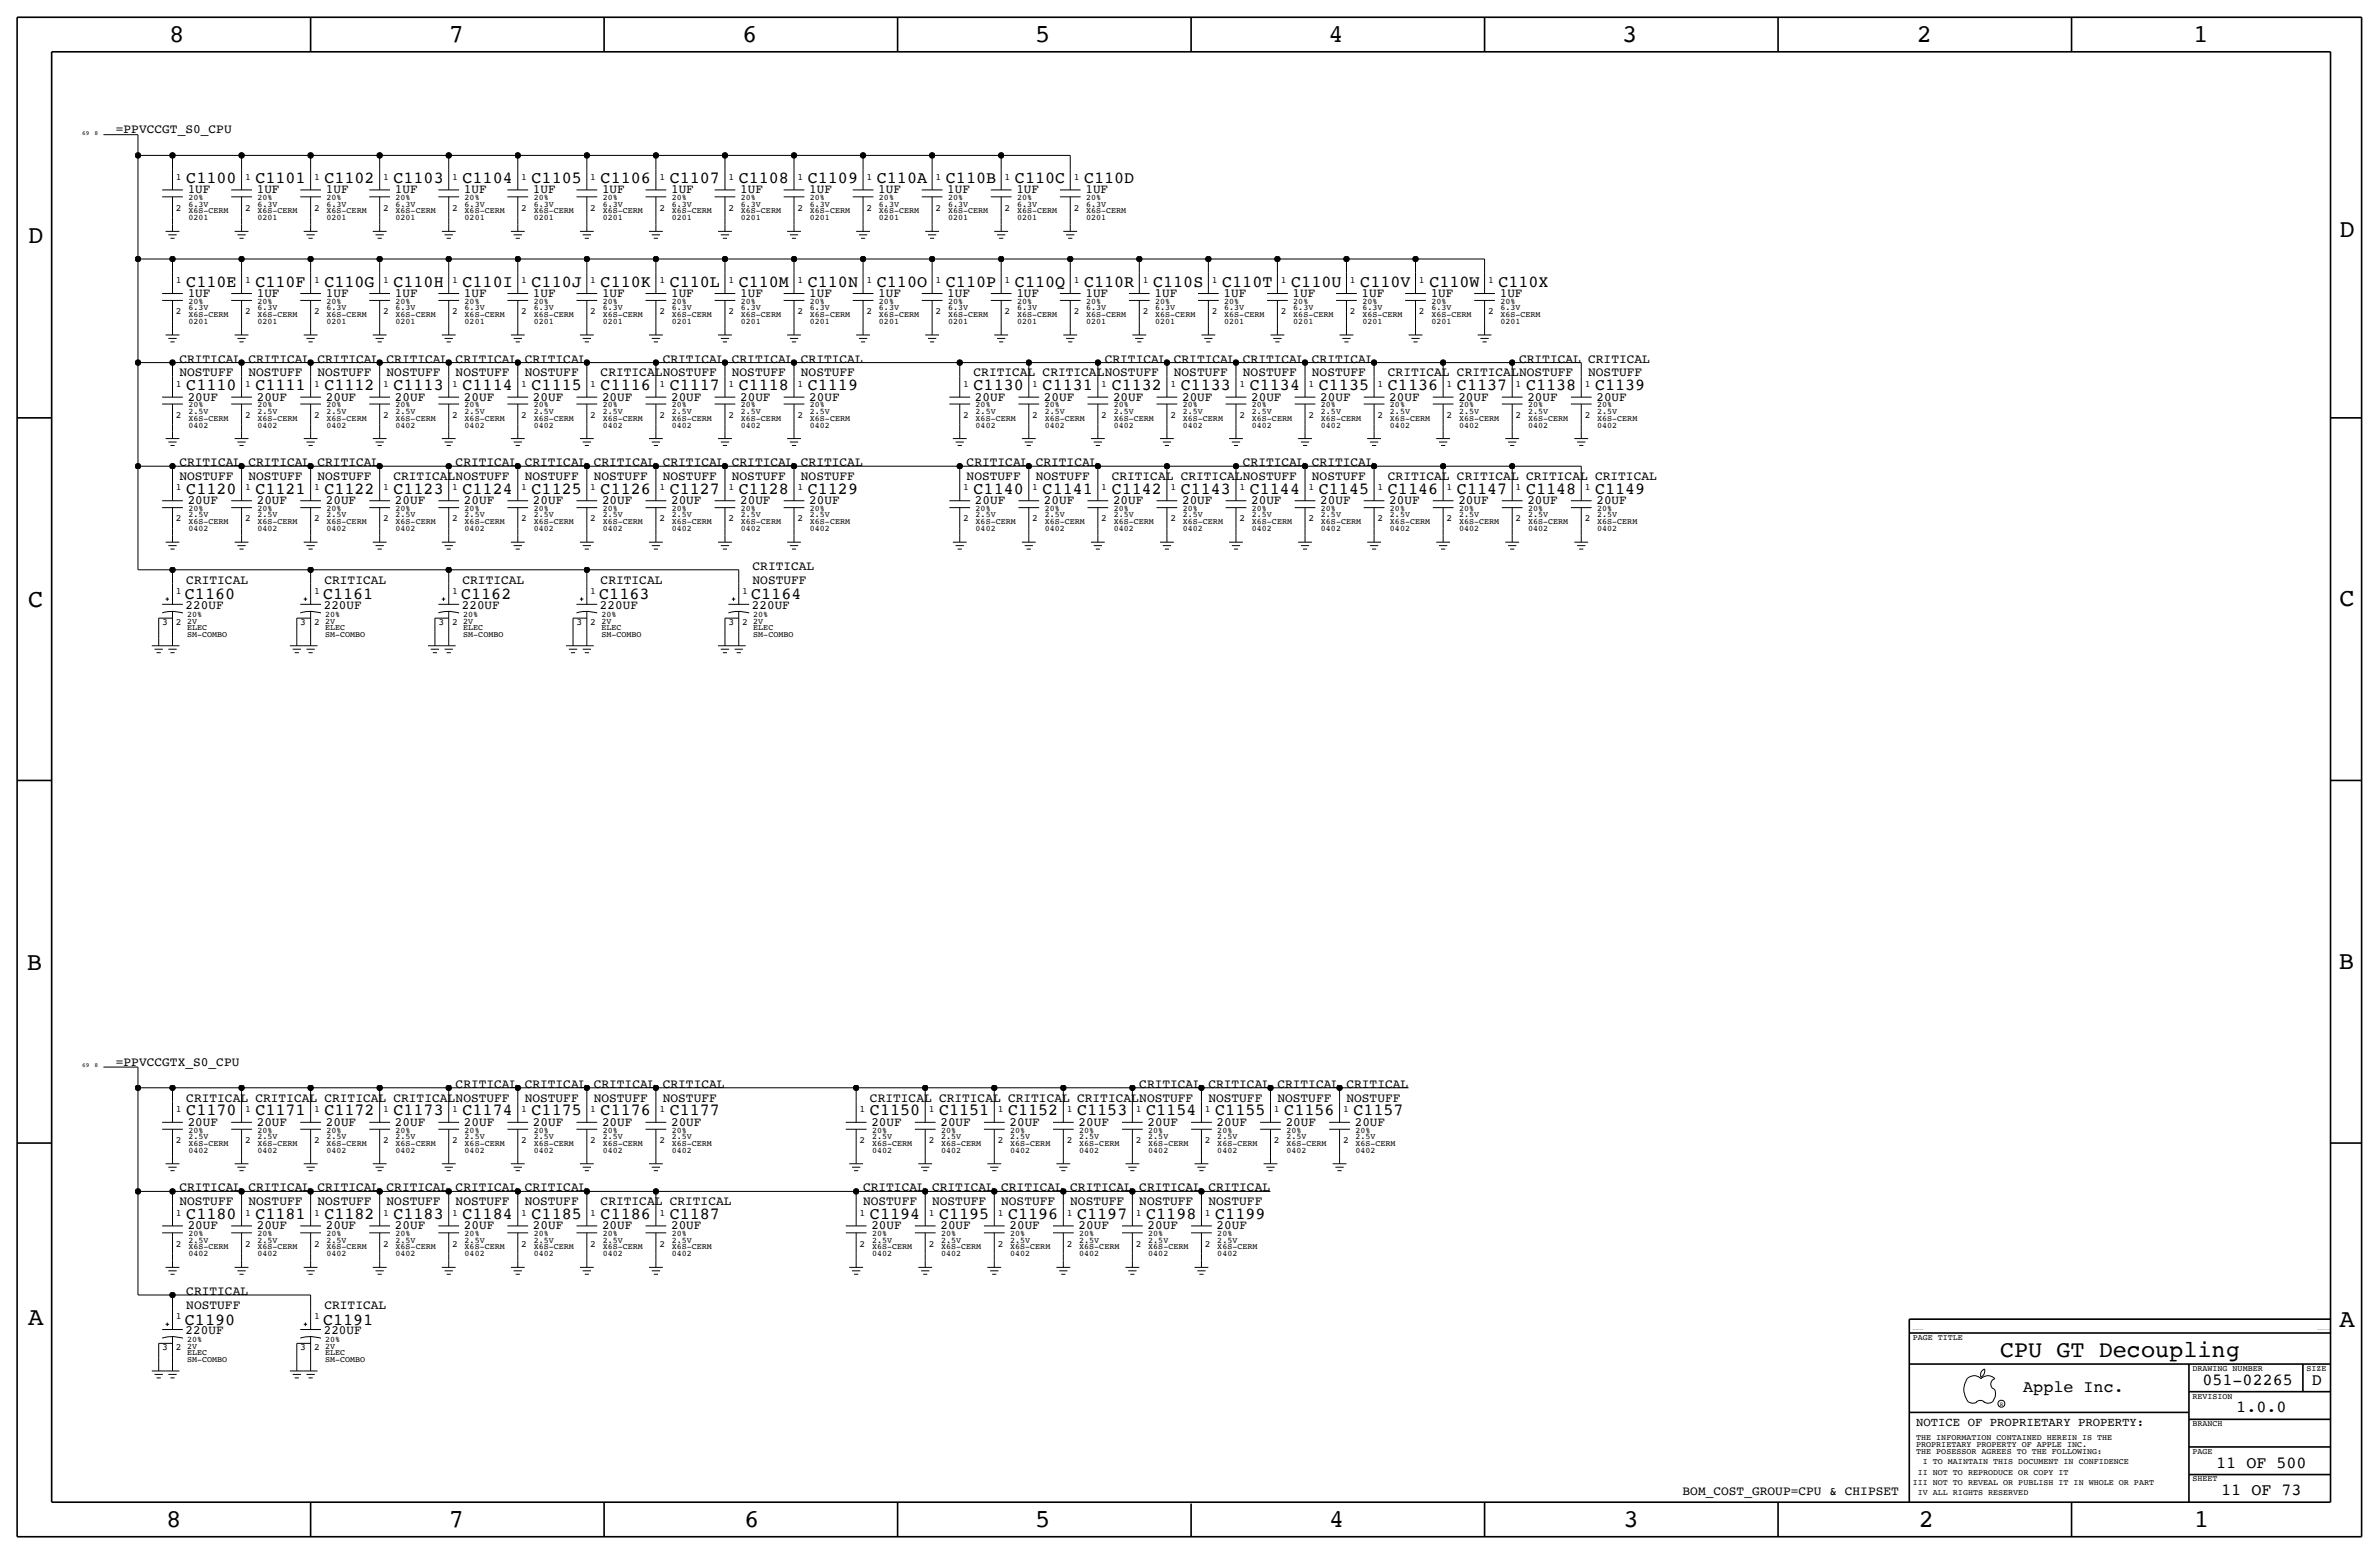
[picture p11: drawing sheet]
<svg xmlns="http://www.w3.org/2000/svg" width="875mm" height="572mm" viewBox="0 0 875 572" stroke-linecap="round" stroke-linejoin="round" font-family="sans-serif">
<defs><g id="words">
<g font-size="9.4">
<text x="62.2" y="15.5">8</text>
<text x="165.1" y="15.5">7</text>
<text x="273" y="15.5">6</text>
<text x="380.7" y="15.5">5</text>
<text x="488.7" y="15.5">4</text>
<text x="596.6" y="15.5">3</text>
<text x="705" y="15.5">2</text>
<text x="806.6" y="15.5">1</text>
<text x="10.4" y="89.4">D</text>
<text x="860.5" y="87.1">D</text>
<text x="10.4" y="223.3">C</text>
<text x="860.5" y="222.8">C</text>
<text x="9.9" y="356.6">B</text>
<text x="860.2" y="356.4">B</text>
<text x="10.4" y="487.4">A</text>
<text x="860.5" y="488.2">A</text>
<text x="61.2" y="561.6">8</text>
<text x="165.1" y="561.6">7</text>
<text x="273.8" y="561.6">6</text>
<text x="380.7" y="561.6">5</text>
<text x="488.9" y="561.6">4</text>
<text x="597.1" y="561.6">3</text>
<text x="705.8" y="561.6">2</text>
<text x="806.9" y="561.6">1</text>
</g>
<text font-size="8.6" x="735.6" y="499.1">CPU GT Decoupling</text>
<g font-size="6.2">
<text x="68.5" y="67.3">C1100</text>
<text x="93.9" y="67.3">C1101</text>
<text x="119.3" y="67.3">C1102</text>
<text x="144.7" y="67.3">C1103</text>
<text x="170.1" y="67.3">C1104</text>
<text x="195.5" y="67.3">C1105</text>
<text x="220.9" y="67.3">C1106</text>
<text x="246.3" y="67.3">C1107</text>
<text x="271.7" y="67.3">C1108</text>
<text x="297.1" y="67.3">C1109</text>
<text x="322.5" y="67.3">C110A</text>
<text x="347.9" y="67.3">C110B</text>
<text x="373.3" y="67.3">C110C</text>
<text x="398.7" y="67.3">C110D</text>
<text x="68.5" y="105.4">C110E</text>
<text x="93.9" y="105.4">C110F</text>
<text x="119.3" y="105.4">C110G</text>
<text x="144.7" y="105.4">C110H</text>
<text x="170.1" y="105.4">C110I</text>
<text x="195.5" y="105.4">C110J</text>
<text x="220.9" y="105.4">C110K</text>
<text x="246.3" y="105.4">C110L</text>
<text x="271.7" y="105.4">C110M</text>
<text x="297.1" y="105.4">C110N</text>
<text x="322.5" y="105.4">C110O</text>
<text x="347.9" y="105.4">C110P</text>
<text x="373.3" y="105.4">C110Q</text>
<text x="398.7" y="105.4">C110R</text>
<text x="424.1" y="105.4">C110S</text>
<text x="449.5" y="105.4">C110T</text>
<text x="474.9" y="105.4">C110U</text>
<text x="500.3" y="105.4">C110V</text>
<text x="525.7" y="105.4">C110W</text>
<text x="551.1" y="105.4">C110X</text>
<text x="68.5" y="143.5">C1110</text>
<text x="93.9" y="143.5">C1111</text>
<text x="119.3" y="143.5">C1112</text>
<text x="144.7" y="143.5">C1113</text>
<text x="170.1" y="143.5">C1114</text>
<text x="195.5" y="143.5">C1115</text>
<text x="220.9" y="143.5">C1116</text>
<text x="246.3" y="143.5">C1117</text>
<text x="271.7" y="143.5">C1118</text>
<text x="297.1" y="143.5">C1119</text>
<text x="358.1" y="143.5">C1130</text>
<text x="383.5" y="143.5">C1131</text>
<text x="408.9" y="143.5">C1132</text>
<text x="434.3" y="143.5">C1133</text>
<text x="459.7" y="143.5">C1134</text>
<text x="485.1" y="143.5">C1135</text>
<text x="510.5" y="143.5">C1136</text>
<text x="535.9" y="143.5">C1137</text>
<text x="561.3" y="143.5">C1138</text>
<text x="586.7" y="143.5">C1139</text>
<text x="68.5" y="181.6">C1120</text>
<text x="93.9" y="181.6">C1121</text>
<text x="119.3" y="181.6">C1122</text>
<text x="144.7" y="181.6">C1123</text>
<text x="170.1" y="181.6">C1124</text>
<text x="195.5" y="181.6">C1125</text>
<text x="220.9" y="181.6">C1126</text>
<text x="246.3" y="181.6">C1127</text>
<text x="271.7" y="181.6">C1128</text>
<text x="297.1" y="181.6">C1129</text>
<text x="358.1" y="181.6">C1140</text>
<text x="383.5" y="181.6">C1141</text>
<text x="408.9" y="181.6">C1142</text>
<text x="434.3" y="181.6">C1143</text>
<text x="459.7" y="181.6">C1144</text>
<text x="485.1" y="181.6">C1145</text>
<text x="510.5" y="181.6">C1146</text>
<text x="535.9" y="181.6">C1147</text>
<text x="561.3" y="181.6">C1148</text>
<text x="586.7" y="181.6">C1149</text>
<text x="68" y="220.5">C1160</text>
<text x="118.8" y="220.5">C1161</text>
<text x="169.6" y="220.5">C1162</text>
<text x="220.4" y="220.5">C1163</text>
<text x="276.3" y="220.5">C1164</text>
<text x="68.5" y="410.2">C1170</text>
<text x="93.9" y="410.2">C1171</text>
<text x="119.3" y="410.2">C1172</text>
<text x="144.7" y="410.2">C1173</text>
<text x="170.1" y="410.2">C1174</text>
<text x="195.5" y="410.2">C1175</text>
<text x="220.9" y="410.2">C1176</text>
<text x="246.3" y="410.2">C1177</text>
<text x="320" y="410.2">C1150</text>
<text x="345.4" y="410.2">C1151</text>
<text x="370.8" y="410.2">C1152</text>
<text x="396.2" y="410.2">C1153</text>
<text x="421.6" y="410.2">C1154</text>
<text x="447" y="410.2">C1155</text>
<text x="472.4" y="410.2">C1156</text>
<text x="497.8" y="410.2">C1157</text>
<text x="68.5" y="448.3">C1180</text>
<text x="93.9" y="448.3">C1181</text>
<text x="119.3" y="448.3">C1182</text>
<text x="144.7" y="448.3">C1183</text>
<text x="170.1" y="448.3">C1184</text>
<text x="195.5" y="448.3">C1185</text>
<text x="220.9" y="448.3">C1186</text>
<text x="246.3" y="448.3">C1187</text>
<text x="320" y="448.3">C1194</text>
<text x="345.4" y="448.3">C1195</text>
<text x="370.8" y="448.3">C1196</text>
<text x="396.2" y="448.3">C1197</text>
<text x="421.6" y="448.3">C1198</text>
<text x="447" y="448.3">C1199</text>
<text x="68" y="487.2">C1190</text>
<text x="118.8" y="487.2">C1191</text>
<text x="810.1" y="509.3">051-02265</text>
<text x="850.3" y="509.3">D</text>
<text x="744.2" y="511.8">Apple Inc.</text>
<text x="822.6" y="519.4">1.0.0</text>
<text x="815.2" y="539.8">11 OF 500</text>
<text x="817" y="549.9">11 OF 73</text>
</g>
<g font-size="4.7">
<text x="42.6" y="49">=PPVCCGT_S0_CPU</text>
<text x="69" y="71.1">1UF</text>
<text x="94.4" y="71.1">1UF</text>
<text x="119.8" y="71.1">1UF</text>
<text x="145.2" y="71.1">1UF</text>
<text x="170.6" y="71.1">1UF</text>
<text x="196" y="71.1">1UF</text>
<text x="221.4" y="71.1">1UF</text>
<text x="246.8" y="71.1">1UF</text>
<text x="272.2" y="71.1">1UF</text>
<text x="297.6" y="71.1">1UF</text>
<text x="323" y="71.1">1UF</text>
<text x="348.4" y="71.1">1UF</text>
<text x="373.8" y="71.1">1UF</text>
<text x="399.2" y="71.1">1UF</text>
<text x="69" y="109.2">1UF</text>
<text x="94.4" y="109.2">1UF</text>
<text x="119.8" y="109.2">1UF</text>
<text x="145.2" y="109.2">1UF</text>
<text x="170.6" y="109.2">1UF</text>
<text x="196" y="109.2">1UF</text>
<text x="221.4" y="109.2">1UF</text>
<text x="246.8" y="109.2">1UF</text>
<text x="272.2" y="109.2">1UF</text>
<text x="297.6" y="109.2">1UF</text>
<text x="323" y="109.2">1UF</text>
<text x="348.4" y="109.2">1UF</text>
<text x="373.8" y="109.2">1UF</text>
<text x="399.2" y="109.2">1UF</text>
<text x="424.6" y="109.2">1UF</text>
<text x="450" y="109.2">1UF</text>
<text x="475.4" y="109.2">1UF</text>
<text x="500.8" y="109.2">1UF</text>
<text x="526.2" y="109.2">1UF</text>
<text x="551.6" y="109.2">1UF</text>
<text x="66" y="133.4">CRITICAL CRITICAL CRITICAL CRITICAL CRITICAL CRITICAL</text>
<text x="243.8" y="133.4">CRITICAL CRITICAL CRITICAL</text>
<text x="406.3" y="133.4">CRITICAL CRITICAL CRITICAL CRITICAL</text>
<text x="558.7" y="133.4">CRITICAL CRITICAL</text>
<text x="66" y="138.4">NOSTUFF</text>
<text x="91.4" y="138.4">NOSTUFF</text>
<text x="116.8" y="138.4">NOSTUFF</text>
<text x="142.2" y="138.4">NOSTUFF</text>
<text x="167.6" y="138.4">NOSTUFF</text>
<text x="193" y="138.4">NOSTUFF</text>
<text x="220.9" y="138.4">CRITICALNOSTUFF</text>
<text x="269.2" y="138.4">NOSTUFF</text>
<text x="294.6" y="138.4">NOSTUFF</text>
<text x="358.1" y="138.4">CRITICAL CRITICALNOSTUFF</text>
<text x="431.7" y="138.4">NOSTUFF</text>
<text x="457.1" y="138.4">NOSTUFF</text>
<text x="482.5" y="138.4">NOSTUFF</text>
<text x="510.5" y="138.4">CRITICAL CRITICALNOSTUFF</text>
<text x="584.1" y="138.4">NOSTUFF</text>
<text x="69" y="147.3">20UF</text>
<text x="94.4" y="147.3">20UF</text>
<text x="119.8" y="147.3">20UF</text>
<text x="145.2" y="147.3">20UF</text>
<text x="170.6" y="147.3">20UF</text>
<text x="196" y="147.3">20UF</text>
<text x="221.4" y="147.3">20UF</text>
<text x="246.8" y="147.3">20UF</text>
<text x="272.2" y="147.3">20UF</text>
<text x="297.6" y="147.3">20UF</text>
<text x="358.6" y="147.3">20UF</text>
<text x="384" y="147.3">20UF</text>
<text x="409.4" y="147.3">20UF</text>
<text x="434.8" y="147.3">20UF</text>
<text x="460.2" y="147.3">20UF</text>
<text x="485.6" y="147.3">20UF</text>
<text x="511" y="147.3">20UF</text>
<text x="536.4" y="147.3">20UF</text>
<text x="561.8" y="147.3">20UF</text>
<text x="587.2" y="147.3">20UF</text>
<text x="66" y="171.5">CRITICAL CRITICAL CRITICAL</text>
<text x="167.6" y="171.5">CRITICAL CRITICAL CRITICAL CRITICAL CRITICAL CRITICAL</text>
<text x="355.5" y="171.5">CRITICAL CRITICAL</text>
<text x="457.1" y="171.5">CRITICAL CRITICAL</text>
<text x="66" y="176.5">NOSTUFF</text>
<text x="91.4" y="176.5">NOSTUFF</text>
<text x="116.8" y="176.5">NOSTUFF</text>
<text x="144.7" y="176.5">CRITICALNOSTUFF</text>
<text x="193" y="176.5">NOSTUFF</text>
<text x="218.4" y="176.5">NOSTUFF</text>
<text x="243.8" y="176.5">NOSTUFF</text>
<text x="269.2" y="176.5">NOSTUFF</text>
<text x="294.6" y="176.5">NOSTUFF</text>
<text x="355.5" y="176.5">NOSTUFF</text>
<text x="380.9" y="176.5">NOSTUFF</text>
<text x="408.9" y="176.5">CRITICAL CRITICALNOSTUFF</text>
<text x="482.5" y="176.5">NOSTUFF</text>
<text x="510.5" y="176.5">CRITICAL CRITICAL CRITICAL CRITICAL</text>
<text x="69" y="185.4">20UF</text>
<text x="94.4" y="185.4">20UF</text>
<text x="119.8" y="185.4">20UF</text>
<text x="145.2" y="185.4">20UF</text>
<text x="170.6" y="185.4">20UF</text>
<text x="196" y="185.4">20UF</text>
<text x="221.4" y="185.4">20UF</text>
<text x="246.8" y="185.4">20UF</text>
<text x="272.2" y="185.4">20UF</text>
<text x="297.6" y="185.4">20UF</text>
<text x="358.6" y="185.4">20UF</text>
<text x="384" y="185.4">20UF</text>
<text x="409.4" y="185.4">20UF</text>
<text x="434.8" y="185.4">20UF</text>
<text x="460.2" y="185.4">20UF</text>
<text x="485.6" y="185.4">20UF</text>
<text x="511" y="185.4">20UF</text>
<text x="536.4" y="185.4">20UF</text>
<text x="561.8" y="185.4">20UF</text>
<text x="587.2" y="185.4">20UF</text>
<text x="276.8" y="209.6">CRITICAL</text>
<text x="68.5" y="214.6">CRITICAL</text>
<text x="119.3" y="214.6">CRITICAL</text>
<text x="170.1" y="214.6">CRITICAL</text>
<text x="220.9" y="214.6">CRITICAL</text>
<text x="276.8" y="214.6">NOSTUFF</text>
<text x="68.3" y="224">220UF</text>
<text x="119.1" y="224">220UF</text>
<text x="169.9" y="224">220UF</text>
<text x="220.7" y="224">220UF</text>
<text x="276.6" y="224">220UF</text>
<text x="42.6" y="391.9">=PPVCCGTX_S0_CPU</text>
<text x="167.6" y="400.1">CRITICAL</text>
<text x="193" y="400.1">CRITICAL</text>
<text x="218.4" y="400.1">CRITICAL</text>
<text x="243.8" y="400.1">CRITICAL</text>
<text x="419" y="400.1">CRITICAL</text>
<text x="444.4" y="400.1">CRITICAL</text>
<text x="469.8" y="400.1">CRITICAL</text>
<text x="495.2" y="400.1">CRITICAL</text>
<text x="68.5" y="405.1">CRITICAL CRITICAL CRITICAL CRITICALNOSTUFF</text>
<text x="193" y="405.1">NOSTUFF</text>
<text x="218.4" y="405.1">NOSTUFF</text>
<text x="243.8" y="405.1">NOSTUFF</text>
<text x="320" y="405.1">CRITICAL CRITICAL CRITICAL CRITICALNOSTUFF</text>
<text x="444.4" y="405.1">NOSTUFF</text>
<text x="469.8" y="405.1">NOSTUFF</text>
<text x="495.2" y="405.1">NOSTUFF</text>
<text x="69" y="414">20UF</text>
<text x="94.4" y="414">20UF</text>
<text x="119.8" y="414">20UF</text>
<text x="145.2" y="414">20UF</text>
<text x="170.6" y="414">20UF</text>
<text x="196" y="414">20UF</text>
<text x="221.4" y="414">20UF</text>
<text x="246.8" y="414">20UF</text>
<text x="320.5" y="414">20UF</text>
<text x="345.9" y="414">20UF</text>
<text x="371.3" y="414">20UF</text>
<text x="396.7" y="414">20UF</text>
<text x="422.1" y="414">20UF</text>
<text x="447.5" y="414">20UF</text>
<text x="472.9" y="414">20UF</text>
<text x="498.3" y="414">20UF</text>
<text x="66" y="438.1">CRITICAL</text>
<text x="66" y="443.2">NOSTUFF</text>
<text x="91.4" y="438.1">CRITICAL</text>
<text x="91.4" y="443.2">NOSTUFF</text>
<text x="116.8" y="438.1">CRITICAL</text>
<text x="116.8" y="443.2">NOSTUFF</text>
<text x="142.2" y="438.1">CRITICAL</text>
<text x="142.2" y="443.2">NOSTUFF</text>
<text x="167.6" y="438.1">CRITICAL</text>
<text x="167.6" y="443.2">NOSTUFF</text>
<text x="193" y="438.1">CRITICAL</text>
<text x="193" y="443.2">NOSTUFF</text>
<text x="220.9" y="443.2">CRITICAL CRITICAL</text>
<text x="317.4" y="438.1">CRITICAL</text>
<text x="317.4" y="443.2">NOSTUFF</text>
<text x="342.8" y="438.1">CRITICAL</text>
<text x="342.8" y="443.2">NOSTUFF</text>
<text x="368.2" y="438.1">CRITICAL</text>
<text x="368.2" y="443.2">NOSTUFF</text>
<text x="393.6" y="438.1">CRITICAL</text>
<text x="393.6" y="443.2">NOSTUFF</text>
<text x="419" y="438.1">CRITICAL</text>
<text x="419" y="443.2">NOSTUFF</text>
<text x="444.4" y="438.1">CRITICAL</text>
<text x="444.4" y="443.2">NOSTUFF</text>
<text x="69" y="452.1">20UF</text>
<text x="94.4" y="452.1">20UF</text>
<text x="119.8" y="452.1">20UF</text>
<text x="145.2" y="452.1">20UF</text>
<text x="170.6" y="452.1">20UF</text>
<text x="196" y="452.1">20UF</text>
<text x="221.4" y="452.1">20UF</text>
<text x="246.8" y="452.1">20UF</text>
<text x="320.5" y="452.1">20UF</text>
<text x="345.9" y="452.1">20UF</text>
<text x="371.3" y="452.1">20UF</text>
<text x="396.7" y="452.1">20UF</text>
<text x="422.1" y="452.1">20UF</text>
<text x="447.5" y="452.1">20UF</text>
<text x="68.5" y="476.2">CRITICAL</text>
<text x="68.5" y="481.3">NOSTUFF</text>
<text x="119.3" y="481.3">CRITICAL</text>
<text x="68.3" y="490.7">220UF</text>
<text x="119.1" y="490.7">220UF</text>
<text x="618.9" y="549.9">BOM_COST_GROUP=CPU &amp; CHIPSET</text>
</g>
<text font-size="4.5" x="704.8" y="524.5">NOTICE OF PROPRIETARY PROPERTY:</text>
<g font-size="3.5">
<text x="64.7" y="66">1</text>
<text x="90.1" y="66">1</text>
<text x="115.5" y="66">1</text>
<text x="140.9" y="66">1</text>
<text x="166.3" y="66">1</text>
<text x="191.7" y="66">1</text>
<text x="217.1" y="66">1</text>
<text x="242.5" y="66">1</text>
<text x="267.9" y="66">1</text>
<text x="293.3" y="66">1</text>
<text x="318.7" y="66">1</text>
<text x="344.1" y="66">1</text>
<text x="369.5" y="66">1</text>
<text x="394.9" y="66">1</text>
<text x="64.7" y="77.5">2</text>
<text x="90.1" y="77.5">2</text>
<text x="115.5" y="77.5">2</text>
<text x="140.9" y="77.5">2</text>
<text x="166.3" y="77.5">2</text>
<text x="191.7" y="77.5">2</text>
<text x="217.1" y="77.5">2</text>
<text x="242.5" y="77.5">2</text>
<text x="267.9" y="77.5">2</text>
<text x="293.3" y="77.5">2</text>
<text x="318.7" y="77.5">2</text>
<text x="344.1" y="77.5">2</text>
<text x="369.5" y="77.5">2</text>
<text x="394.9" y="77.5">2</text>
<text x="64.7" y="104.1">1</text>
<text x="90.1" y="104.1">1</text>
<text x="115.5" y="104.1">1</text>
<text x="140.9" y="104.1">1</text>
<text x="166.3" y="104.1">1</text>
<text x="191.7" y="104.1">1</text>
<text x="217.1" y="104.1">1</text>
<text x="242.5" y="104.1">1</text>
<text x="267.9" y="104.1">1</text>
<text x="293.3" y="104.1">1</text>
<text x="318.7" y="104.1">1</text>
<text x="344.1" y="104.1">1</text>
<text x="369.5" y="104.1">1</text>
<text x="394.9" y="104.1">1</text>
<text x="420.3" y="104.1">1</text>
<text x="445.7" y="104.1">1</text>
<text x="471.1" y="104.1">1</text>
<text x="496.5" y="104.1">1</text>
<text x="521.9" y="104.1">1</text>
<text x="547.3" y="104.1">1</text>
<text x="64.7" y="115.6">2</text>
<text x="90.1" y="115.6">2</text>
<text x="115.5" y="115.6">2</text>
<text x="140.9" y="115.6">2</text>
<text x="166.3" y="115.6">2</text>
<text x="191.7" y="115.6">2</text>
<text x="217.1" y="115.6">2</text>
<text x="242.5" y="115.6">2</text>
<text x="267.9" y="115.6">2</text>
<text x="293.3" y="115.6">2</text>
<text x="318.7" y="115.6">2</text>
<text x="344.1" y="115.6">2</text>
<text x="369.5" y="115.6">2</text>
<text x="394.9" y="115.6">2</text>
<text x="420.3" y="115.6">2</text>
<text x="445.7" y="115.6">2</text>
<text x="471.1" y="115.6">2</text>
<text x="496.5" y="115.6">2</text>
<text x="521.9" y="115.6">2</text>
<text x="547.3" y="115.6">2</text>
<text x="64.7" y="142.2">1</text>
<text x="90.1" y="142.2">1</text>
<text x="115.5" y="142.2">1</text>
<text x="140.9" y="142.2">1</text>
<text x="166.3" y="142.2">1</text>
<text x="191.7" y="142.2">1</text>
<text x="217.1" y="142.2">1</text>
<text x="242.5" y="142.2">1</text>
<text x="267.9" y="142.2">1</text>
<text x="293.3" y="142.2">1</text>
<text x="354.3" y="142.2">1</text>
<text x="379.7" y="142.2">1</text>
<text x="405.1" y="142.2">1</text>
<text x="430.5" y="142.2">1</text>
<text x="455.9" y="142.2">1</text>
<text x="481.3" y="142.2">1</text>
<text x="506.7" y="142.2">1</text>
<text x="532.1" y="142.2">1</text>
<text x="557.5" y="142.2">1</text>
<text x="582.9" y="142.2">1</text>
<text x="64.7" y="153.7">2</text>
<text x="90.1" y="153.7">2</text>
<text x="115.5" y="153.7">2</text>
<text x="140.9" y="153.7">2</text>
<text x="166.3" y="153.7">2</text>
<text x="191.7" y="153.7">2</text>
<text x="217.1" y="153.7">2</text>
<text x="242.5" y="153.7">2</text>
<text x="267.9" y="153.7">2</text>
<text x="293.3" y="153.7">2</text>
<text x="354.3" y="153.7">2</text>
<text x="379.7" y="153.7">2</text>
<text x="405.1" y="153.7">2</text>
<text x="430.5" y="153.7">2</text>
<text x="455.9" y="153.7">2</text>
<text x="481.3" y="153.7">2</text>
<text x="506.7" y="153.7">2</text>
<text x="532.1" y="153.7">2</text>
<text x="557.5" y="153.7">2</text>
<text x="582.9" y="153.7">2</text>
<text x="64.7" y="180.3">1</text>
<text x="90.1" y="180.3">1</text>
<text x="115.5" y="180.3">1</text>
<text x="140.9" y="180.3">1</text>
<text x="166.3" y="180.3">1</text>
<text x="191.7" y="180.3">1</text>
<text x="217.1" y="180.3">1</text>
<text x="242.5" y="180.3">1</text>
<text x="267.9" y="180.3">1</text>
<text x="293.3" y="180.3">1</text>
<text x="354.3" y="180.3">1</text>
<text x="379.7" y="180.3">1</text>
<text x="405.1" y="180.3">1</text>
<text x="430.5" y="180.3">1</text>
<text x="455.9" y="180.3">1</text>
<text x="481.3" y="180.3">1</text>
<text x="506.7" y="180.3">1</text>
<text x="532.1" y="180.3">1</text>
<text x="557.5" y="180.3">1</text>
<text x="582.9" y="180.3">1</text>
<text x="64.7" y="191.8">2</text>
<text x="90.1" y="191.8">2</text>
<text x="115.5" y="191.8">2</text>
<text x="140.9" y="191.8">2</text>
<text x="166.3" y="191.8">2</text>
<text x="191.7" y="191.8">2</text>
<text x="217.1" y="191.8">2</text>
<text x="242.5" y="191.8">2</text>
<text x="267.9" y="191.8">2</text>
<text x="293.3" y="191.8">2</text>
<text x="354.3" y="191.8">2</text>
<text x="379.7" y="191.8">2</text>
<text x="405.1" y="191.8">2</text>
<text x="430.5" y="191.8">2</text>
<text x="455.9" y="191.8">2</text>
<text x="481.3" y="191.8">2</text>
<text x="506.7" y="191.8">2</text>
<text x="532.1" y="191.8">2</text>
<text x="557.5" y="191.8">2</text>
<text x="582.9" y="191.8">2</text>
<text x="64.7" y="218.4">1</text>
<text x="115.5" y="218.4">1</text>
<text x="166.3" y="218.4">1</text>
<text x="217.1" y="218.4">1</text>
<text x="273" y="218.4">1</text>
<text x="59.6" y="229.9">3</text>
<text x="64.7" y="229.9">2</text>
<text x="110.4" y="229.9">3</text>
<text x="115.5" y="229.9">2</text>
<text x="161.2" y="229.9">3</text>
<text x="166.3" y="229.9">2</text>
<text x="212" y="229.9">3</text>
<text x="217.1" y="229.9">2</text>
<text x="267.9" y="229.9">3</text>
<text x="273" y="229.9">2</text>
<text x="64.7" y="408.9">1</text>
<text x="90.1" y="408.9">1</text>
<text x="115.5" y="408.9">1</text>
<text x="140.9" y="408.9">1</text>
<text x="166.3" y="408.9">1</text>
<text x="191.7" y="408.9">1</text>
<text x="217.1" y="408.9">1</text>
<text x="242.5" y="408.9">1</text>
<text x="316.2" y="408.9">1</text>
<text x="341.6" y="408.9">1</text>
<text x="367" y="408.9">1</text>
<text x="392.4" y="408.9">1</text>
<text x="417.8" y="408.9">1</text>
<text x="443.2" y="408.9">1</text>
<text x="468.6" y="408.9">1</text>
<text x="494" y="408.9">1</text>
<text x="64.7" y="420.4">2</text>
<text x="90.1" y="420.4">2</text>
<text x="115.5" y="420.4">2</text>
<text x="140.9" y="420.4">2</text>
<text x="166.3" y="420.4">2</text>
<text x="191.7" y="420.4">2</text>
<text x="217.1" y="420.4">2</text>
<text x="242.5" y="420.4">2</text>
<text x="316.2" y="420.4">2</text>
<text x="341.6" y="420.4">2</text>
<text x="367" y="420.4">2</text>
<text x="392.4" y="420.4">2</text>
<text x="417.8" y="420.4">2</text>
<text x="443.2" y="420.4">2</text>
<text x="468.6" y="420.4">2</text>
<text x="494" y="420.4">2</text>
<text x="64.7" y="447">1</text>
<text x="90.1" y="447">1</text>
<text x="115.5" y="447">1</text>
<text x="140.9" y="447">1</text>
<text x="166.3" y="447">1</text>
<text x="191.7" y="447">1</text>
<text x="217.1" y="447">1</text>
<text x="242.5" y="447">1</text>
<text x="316.2" y="447">1</text>
<text x="341.6" y="447">1</text>
<text x="367" y="447">1</text>
<text x="392.4" y="447">1</text>
<text x="417.8" y="447">1</text>
<text x="443.2" y="447">1</text>
<text x="64.7" y="458.5">2</text>
<text x="90.1" y="458.5">2</text>
<text x="115.5" y="458.5">2</text>
<text x="140.9" y="458.5">2</text>
<text x="166.3" y="458.5">2</text>
<text x="191.7" y="458.5">2</text>
<text x="217.1" y="458.5">2</text>
<text x="242.5" y="458.5">2</text>
<text x="316.2" y="458.5">2</text>
<text x="341.6" y="458.5">2</text>
<text x="367" y="458.5">2</text>
<text x="392.4" y="458.5">2</text>
<text x="417.8" y="458.5">2</text>
<text x="443.2" y="458.5">2</text>
<text x="64.7" y="485.1">1</text>
<text x="115.5" y="485.1">1</text>
<text x="59.6" y="496.6">3</text>
<text x="64.7" y="496.6">2</text>
<text x="110.4" y="496.6">3</text>
<text x="115.5" y="496.6">2</text>
</g>
<g font-size="3.1">
<text x="69.3" y="75.9">6.3V</text>
<text x="69.3" y="73.7">20%</text>
<text x="94.7" y="75.9">6.3V</text>
<text x="94.7" y="73.7">20%</text>
<text x="120.1" y="75.9">6.3V</text>
<text x="120.1" y="73.7">20%</text>
<text x="145.5" y="75.9">6.3V</text>
<text x="145.5" y="73.7">20%</text>
<text x="170.9" y="75.9">6.3V</text>
<text x="170.9" y="73.7">20%</text>
<text x="196.3" y="75.9">6.3V</text>
<text x="196.3" y="73.7">20%</text>
<text x="221.7" y="75.9">6.3V</text>
<text x="221.7" y="73.7">20%</text>
<text x="247.1" y="75.9">6.3V</text>
<text x="247.1" y="73.7">20%</text>
<text x="272.5" y="75.9">6.3V</text>
<text x="272.5" y="73.7">20%</text>
<text x="297.9" y="75.9">6.3V</text>
<text x="297.9" y="73.7">20%</text>
<text x="323.3" y="75.9">6.3V</text>
<text x="323.3" y="73.7">20%</text>
<text x="348.7" y="75.9">6.3V</text>
<text x="348.7" y="73.7">20%</text>
<text x="374.1" y="75.9">6.3V</text>
<text x="374.1" y="73.7">20%</text>
<text x="399.5" y="75.9">6.3V</text>
<text x="399.5" y="73.7">20%</text>
<text x="69.3" y="81">0201</text>
<text x="69.3" y="78.5">X6S-CERM</text>
<text x="94.7" y="81">0201</text>
<text x="94.7" y="78.5">X6S-CERM</text>
<text x="120.1" y="81">0201</text>
<text x="120.1" y="78.5">X6S-CERM</text>
<text x="145.5" y="81">0201</text>
<text x="145.5" y="78.5">X6S-CERM</text>
<text x="170.9" y="81">0201</text>
<text x="170.9" y="78.5">X6S-CERM</text>
<text x="196.3" y="81">0201</text>
<text x="196.3" y="78.5">X6S-CERM</text>
<text x="221.7" y="81">0201</text>
<text x="221.7" y="78.5">X6S-CERM</text>
<text x="247.1" y="81">0201</text>
<text x="247.1" y="78.5">X6S-CERM</text>
<text x="272.5" y="81">0201</text>
<text x="272.5" y="78.5">X6S-CERM</text>
<text x="297.9" y="81">0201</text>
<text x="297.9" y="78.5">X6S-CERM</text>
<text x="323.3" y="81">0201</text>
<text x="323.3" y="78.5">X6S-CERM</text>
<text x="348.7" y="81">0201</text>
<text x="348.7" y="78.5">X6S-CERM</text>
<text x="374.1" y="81">0201</text>
<text x="374.1" y="78.5">X6S-CERM</text>
<text x="399.5" y="81">0201</text>
<text x="399.5" y="78.5">X6S-CERM</text>
<text x="69.3" y="111.8">20%</text>
<text x="94.7" y="111.8">20%</text>
<text x="120.1" y="111.8">20%</text>
<text x="145.5" y="111.8">20%</text>
<text x="170.9" y="111.8">20%</text>
<text x="196.3" y="111.8">20%</text>
<text x="221.7" y="111.8">20%</text>
<text x="247.1" y="111.8">20%</text>
<text x="272.5" y="111.8">20%</text>
<text x="297.9" y="111.8">20%</text>
<text x="323.3" y="111.8">20%</text>
<text x="348.7" y="111.8">20%</text>
<text x="374.1" y="111.8">20%</text>
<text x="399.5" y="111.8">20%</text>
<text x="424.9" y="111.8">20%</text>
<text x="450.3" y="111.8">20%</text>
<text x="475.7" y="111.8">20%</text>
<text x="501.1" y="111.8">20%</text>
<text x="526.5" y="111.8">20%</text>
<text x="551.9" y="111.8">20%</text>
<text x="69.3" y="119.1">0201</text>
<text x="69.3" y="116.6">X6S-CERM</text>
<text x="69.3" y="114">6.3V</text>
<text x="94.7" y="119.1">0201</text>
<text x="94.7" y="116.6">X6S-CERM</text>
<text x="94.7" y="114">6.3V</text>
<text x="120.1" y="119.1">0201</text>
<text x="120.1" y="116.6">X6S-CERM</text>
<text x="120.1" y="114">6.3V</text>
<text x="145.5" y="119.1">0201</text>
<text x="145.5" y="116.6">X6S-CERM</text>
<text x="145.5" y="114">6.3V</text>
<text x="170.9" y="119.1">0201</text>
<text x="170.9" y="116.6">X6S-CERM</text>
<text x="170.9" y="114">6.3V</text>
<text x="196.3" y="116.6">X6S-CERM</text>
<text x="196.3" y="119.1">0201</text>
<text x="196.3" y="114">6.3V</text>
<text x="221.7" y="119.1">0201</text>
<text x="221.7" y="116.6">X6S-CERM</text>
<text x="221.7" y="114">6.3V</text>
<text x="247.1" y="119.1">0201</text>
<text x="247.1" y="116.6">X6S-CERM</text>
<text x="247.1" y="114">6.3V</text>
<text x="272.5" y="119.1">0201</text>
<text x="272.5" y="116.6">X6S-CERM</text>
<text x="272.5" y="114">6.3V</text>
<text x="297.9" y="119.1">0201</text>
<text x="297.9" y="116.6">X6S-CERM</text>
<text x="297.9" y="114">6.3V</text>
<text x="323.3" y="119.1">0201</text>
<text x="323.3" y="116.6">X6S-CERM</text>
<text x="323.3" y="114">6.3V</text>
<text x="348.7" y="119.1">0201</text>
<text x="348.7" y="116.6">X6S-CERM</text>
<text x="348.7" y="114">6.3V</text>
<text x="374.1" y="119.1">0201</text>
<text x="374.1" y="116.6">X6S-CERM</text>
<text x="374.1" y="114">6.3V</text>
<text x="399.5" y="119.1">0201</text>
<text x="399.5" y="116.6">X6S-CERM</text>
<text x="399.5" y="114">6.3V</text>
<text x="424.9" y="119.1">0201</text>
<text x="424.9" y="116.6">X6S-CERM</text>
<text x="424.9" y="114">6.3V</text>
<text x="450.3" y="119.1">0201</text>
<text x="450.3" y="116.6">X6S-CERM</text>
<text x="450.3" y="114">6.3V</text>
<text x="475.7" y="119.1">0201</text>
<text x="475.7" y="116.6">X6S-CERM</text>
<text x="475.7" y="114">6.3V</text>
<text x="501.1" y="119.1">0201</text>
<text x="501.1" y="116.6">X6S-CERM</text>
<text x="501.1" y="114">6.3V</text>
<text x="526.5" y="119.1">0201</text>
<text x="526.5" y="116.6">X6S-CERM</text>
<text x="526.5" y="114">6.3V</text>
<text x="551.9" y="119.1">0201</text>
<text x="551.9" y="116.6">X6S-CERM</text>
<text x="551.9" y="114">6.3V</text>
<text x="69.3" y="149.9">20%</text>
<text x="94.7" y="149.9">20%</text>
<text x="120.1" y="149.9">20%</text>
<text x="145.5" y="149.9">20%</text>
<text x="170.9" y="149.9">20%</text>
<text x="196.3" y="149.9">20%</text>
<text x="221.7" y="149.9">20%</text>
<text x="247.1" y="149.9">20%</text>
<text x="272.5" y="149.9">20%</text>
<text x="297.9" y="149.9">20%</text>
<text x="358.9" y="149.9">20%</text>
<text x="384.3" y="149.9">20%</text>
<text x="409.7" y="149.9">20%</text>
<text x="435.1" y="149.9">20%</text>
<text x="460.5" y="149.9">20%</text>
<text x="485.9" y="149.9">20%</text>
<text x="511.3" y="149.9">20%</text>
<text x="536.7" y="149.9">20%</text>
<text x="562.1" y="149.9">20%</text>
<text x="587.5" y="149.9">20%</text>
<text x="69.3" y="154.7">X6S-CERM</text>
<text x="69.3" y="152.1">2.5V</text>
<text x="94.7" y="154.7">X6S-CERM</text>
<text x="94.7" y="152.1">2.5V</text>
<text x="120.1" y="154.7">X6S-CERM</text>
<text x="120.1" y="152.1">2.5V</text>
<text x="145.5" y="154.7">X6S-CERM</text>
<text x="145.5" y="152.1">2.5V</text>
<text x="170.9" y="154.7">X6S-CERM</text>
<text x="170.9" y="152.1">2.5V</text>
<text x="196.3" y="154.7">X6S-CERM</text>
<text x="196.3" y="152.1">2.5V</text>
<text x="221.7" y="154.7">X6S-CERM</text>
<text x="221.7" y="152.1">2.5V</text>
<text x="247.1" y="154.7">X6S-CERM</text>
<text x="247.1" y="152.1">2.5V</text>
<text x="272.5" y="154.7">X6S-CERM</text>
<text x="272.5" y="152.1">2.5V</text>
<text x="297.9" y="154.7">X6S-CERM</text>
<text x="297.9" y="152.1">2.5V</text>
<text x="358.9" y="154.7">X6S-CERM</text>
<text x="358.9" y="152.1">2.5V</text>
<text x="384.3" y="154.7">X6S-CERM</text>
<text x="384.3" y="152.1">2.5V</text>
<text x="409.7" y="154.7">X6S-CERM</text>
<text x="409.7" y="152.1">2.5V</text>
<text x="435.1" y="154.7">X6S-CERM</text>
<text x="435.1" y="152.1">2.5V</text>
<text x="460.5" y="154.7">X6S-CERM</text>
<text x="460.5" y="152.1">2.5V</text>
<text x="485.9" y="154.7">X6S-CERM</text>
<text x="485.9" y="152.1">2.5V</text>
<text x="511.3" y="154.7">X6S-CERM</text>
<text x="511.3" y="152.1">2.5V</text>
<text x="536.7" y="154.7">X6S-CERM</text>
<text x="536.7" y="152.1">2.5V</text>
<text x="562.1" y="154.7">X6S-CERM</text>
<text x="562.1" y="152.1">2.5V</text>
<text x="587.5" y="154.7">X6S-CERM</text>
<text x="587.5" y="152.1">2.5V</text>
<text x="69.3" y="157.2">0402</text>
<text x="94.7" y="157.2">0402</text>
<text x="120.1" y="157.2">0402</text>
<text x="145.5" y="157.2">0402</text>
<text x="170.9" y="157.2">0402</text>
<text x="196.3" y="157.2">0402</text>
<text x="221.7" y="157.2">0402</text>
<text x="247.1" y="157.2">0402</text>
<text x="272.5" y="157.2">0402</text>
<text x="297.9" y="157.2">0402</text>
<text x="358.9" y="157.2">0402</text>
<text x="384.3" y="157.2">0402</text>
<text x="409.7" y="157.2">0402</text>
<text x="435.1" y="157.2">0402</text>
<text x="460.5" y="157.2">0402</text>
<text x="485.9" y="157.2">0402</text>
<text x="511.3" y="157.2">0402</text>
<text x="536.7" y="157.2">0402</text>
<text x="562.1" y="157.2">0402</text>
<text x="587.5" y="157.2">0402</text>
<text x="69.3" y="190.2">2.5V</text>
<text x="69.3" y="188">20%</text>
<text x="94.7" y="190.2">2.5V</text>
<text x="94.7" y="188">20%</text>
<text x="120.1" y="190.2">2.5V</text>
<text x="120.1" y="188">20%</text>
<text x="145.5" y="190.2">2.5V</text>
<text x="145.5" y="188">20%</text>
<text x="170.9" y="190.2">2.5V</text>
<text x="170.9" y="188">20%</text>
<text x="196.3" y="190.2">2.5V</text>
<text x="196.3" y="188">20%</text>
<text x="221.7" y="190.2">2.5V</text>
<text x="221.7" y="188">20%</text>
<text x="247.1" y="190.2">2.5V</text>
<text x="247.1" y="188">20%</text>
<text x="272.5" y="190.2">2.5V</text>
<text x="272.5" y="188">20%</text>
<text x="297.9" y="190.2">2.5V</text>
<text x="297.9" y="188">20%</text>
<text x="358.9" y="190.2">2.5V</text>
<text x="358.9" y="188">20%</text>
<text x="384.3" y="190.2">2.5V</text>
<text x="384.3" y="188">20%</text>
<text x="409.7" y="190.2">2.5V</text>
<text x="409.7" y="188">20%</text>
<text x="435.1" y="190.2">2.5V</text>
<text x="435.1" y="188">20%</text>
<text x="460.5" y="190.2">2.5V</text>
<text x="460.5" y="188">20%</text>
<text x="485.9" y="190.2">2.5V</text>
<text x="485.9" y="188">20%</text>
<text x="511.3" y="190.2">2.5V</text>
<text x="511.3" y="188">20%</text>
<text x="536.7" y="190.2">2.5V</text>
<text x="536.7" y="188">20%</text>
<text x="562.1" y="190.2">2.5V</text>
<text x="562.1" y="188">20%</text>
<text x="587.5" y="190.2">2.5V</text>
<text x="587.5" y="188">20%</text>
<text x="69.3" y="195.3">0402</text>
<text x="69.3" y="192.8">X6S-CERM</text>
<text x="94.7" y="195.3">0402</text>
<text x="94.7" y="192.8">X6S-CERM</text>
<text x="120.1" y="195.3">0402</text>
<text x="120.1" y="192.8">X6S-CERM</text>
<text x="145.5" y="195.3">0402</text>
<text x="145.5" y="192.8">X6S-CERM</text>
<text x="170.9" y="195.3">0402</text>
<text x="170.9" y="192.8">X6S-CERM</text>
<text x="196.3" y="195.3">0402</text>
<text x="196.3" y="192.8">X6S-CERM</text>
<text x="221.7" y="195.3">0402</text>
<text x="221.7" y="192.8">X6S-CERM</text>
<text x="247.1" y="195.3">0402</text>
<text x="247.1" y="192.8">X6S-CERM</text>
<text x="272.5" y="195.3">0402</text>
<text x="272.5" y="192.8">X6S-CERM</text>
<text x="297.9" y="195.3">0402</text>
<text x="297.9" y="192.8">X6S-CERM</text>
<text x="358.9" y="195.3">0402</text>
<text x="358.9" y="192.8">X6S-CERM</text>
<text x="384.3" y="195.3">0402</text>
<text x="384.3" y="192.8">X6S-CERM</text>
<text x="409.7" y="195.3">0402</text>
<text x="409.7" y="192.8">X6S-CERM</text>
<text x="435.1" y="195.3">0402</text>
<text x="435.1" y="192.8">X6S-CERM</text>
<text x="460.5" y="195.3">0402</text>
<text x="460.5" y="192.8">X6S-CERM</text>
<text x="485.9" y="195.3">0402</text>
<text x="485.9" y="192.8">X6S-CERM</text>
<text x="511.3" y="195.3">0402</text>
<text x="511.3" y="192.8">X6S-CERM</text>
<text x="536.7" y="195.3">0402</text>
<text x="536.7" y="192.8">X6S-CERM</text>
<text x="562.1" y="195.3">0402</text>
<text x="562.1" y="192.8">X6S-CERM</text>
<text x="587.5" y="195.3">0402</text>
<text x="587.5" y="192.8">X6S-CERM</text>
<text x="68.8" y="226.8">20%</text>
<text x="119.6" y="226.8">20%</text>
<text x="170.4" y="226.8">20%</text>
<text x="221.2" y="226.8">20%</text>
<text x="277.1" y="226.8">20%</text>
<text x="68.8" y="231.6">ELEC</text>
<text x="68.8" y="229.4">2V</text>
<text x="119.6" y="231.6">ELEC</text>
<text x="119.6" y="229.4">2V</text>
<text x="170.4" y="231.6">ELEC</text>
<text x="170.4" y="229.4">2V</text>
<text x="221.2" y="231.6">ELEC</text>
<text x="221.2" y="229.4">2V</text>
<text x="277.1" y="231.6">ELEC</text>
<text x="277.1" y="229.4">2V</text>
<text x="68.8" y="234.2">SM-COMBO</text>
<text x="119.6" y="234.2">SM-COMBO</text>
<text x="170.4" y="234.2">SM-COMBO</text>
<text x="221.2" y="234.2">SM-COMBO</text>
<text x="277.1" y="234.2">SM-COMBO</text>
<text x="69.3" y="418.8">2.5V</text>
<text x="69.3" y="416.6">20%</text>
<text x="94.7" y="418.8">2.5V</text>
<text x="94.7" y="416.6">20%</text>
<text x="120.1" y="418.8">2.5V</text>
<text x="120.1" y="416.6">20%</text>
<text x="145.5" y="418.8">2.5V</text>
<text x="145.5" y="416.6">20%</text>
<text x="170.9" y="418.8">2.5V</text>
<text x="170.9" y="416.6">20%</text>
<text x="196.3" y="418.8">2.5V</text>
<text x="196.3" y="416.6">20%</text>
<text x="221.7" y="418.8">2.5V</text>
<text x="221.7" y="416.6">20%</text>
<text x="247.1" y="418.8">2.5V</text>
<text x="247.1" y="416.6">20%</text>
<text x="320.8" y="418.8">2.5V</text>
<text x="320.8" y="416.6">20%</text>
<text x="346.2" y="418.8">2.5V</text>
<text x="346.2" y="416.6">20%</text>
<text x="371.6" y="418.8">2.5V</text>
<text x="371.6" y="416.6">20%</text>
<text x="397" y="418.8">2.5V</text>
<text x="397" y="416.6">20%</text>
<text x="422.4" y="418.8">2.5V</text>
<text x="422.4" y="416.6">20%</text>
<text x="447.8" y="418.8">2.5V</text>
<text x="447.8" y="416.6">20%</text>
<text x="473.2" y="418.8">2.5V</text>
<text x="473.2" y="416.6">20%</text>
<text x="498.6" y="418.8">2.5V</text>
<text x="498.6" y="416.6">20%</text>
<text x="69.3" y="423.9">0402</text>
<text x="69.3" y="421.4">X6S-CERM</text>
<text x="94.7" y="423.9">0402</text>
<text x="94.7" y="421.4">X6S-CERM</text>
<text x="120.1" y="423.9">0402</text>
<text x="120.1" y="421.4">X6S-CERM</text>
<text x="145.5" y="423.9">0402</text>
<text x="145.5" y="421.4">X6S-CERM</text>
<text x="170.9" y="423.9">0402</text>
<text x="170.9" y="421.4">X6S-CERM</text>
<text x="196.3" y="423.9">0402</text>
<text x="196.3" y="421.4">X6S-CERM</text>
<text x="221.7" y="423.9">0402</text>
<text x="221.7" y="421.4">X6S-CERM</text>
<text x="247.1" y="423.9">0402</text>
<text x="247.1" y="421.4">X6S-CERM</text>
<text x="320.8" y="423.9">0402</text>
<text x="320.8" y="421.4">X6S-CERM</text>
<text x="346.2" y="423.9">0402</text>
<text x="346.2" y="421.4">X6S-CERM</text>
<text x="371.6" y="423.9">0402</text>
<text x="371.6" y="421.4">X6S-CERM</text>
<text x="397" y="423.9">0402</text>
<text x="397" y="421.4">X6S-CERM</text>
<text x="422.4" y="423.9">0402</text>
<text x="422.4" y="421.4">X6S-CERM</text>
<text x="447.8" y="423.9">0402</text>
<text x="447.8" y="421.4">X6S-CERM</text>
<text x="473.2" y="423.9">0402</text>
<text x="473.2" y="421.4">X6S-CERM</text>
<text x="498.6" y="423.9">0402</text>
<text x="498.6" y="421.4">X6S-CERM</text>
<text x="69.3" y="454.7">20%</text>
<text x="94.7" y="454.7">20%</text>
<text x="120.1" y="454.7">20%</text>
<text x="145.5" y="454.7">20%</text>
<text x="170.9" y="454.7">20%</text>
<text x="196.3" y="454.7">20%</text>
<text x="221.7" y="454.7">20%</text>
<text x="247.1" y="454.7">20%</text>
<text x="320.8" y="454.7">20%</text>
<text x="346.2" y="454.7">20%</text>
<text x="371.6" y="454.7">20%</text>
<text x="397" y="454.7">20%</text>
<text x="422.4" y="454.7">20%</text>
<text x="447.8" y="454.7">20%</text>
<text x="69.3" y="459.5">X6S-CERM</text>
<text x="69.3" y="456.9">2.5V</text>
<text x="94.7" y="459.5">X6S-CERM</text>
<text x="94.7" y="456.9">2.5V</text>
<text x="120.1" y="459.5">X6S-CERM</text>
<text x="120.1" y="456.9">2.5V</text>
<text x="145.5" y="459.5">X6S-CERM</text>
<text x="145.5" y="456.9">2.5V</text>
<text x="170.9" y="459.5">X6S-CERM</text>
<text x="170.9" y="456.9">2.5V</text>
<text x="196.3" y="459.5">X6S-CERM</text>
<text x="196.3" y="456.9">2.5V</text>
<text x="221.7" y="459.5">X6S-CERM</text>
<text x="221.7" y="456.9">2.5V</text>
<text x="247.1" y="459.5">X6S-CERM</text>
<text x="247.1" y="456.9">2.5V</text>
<text x="320.8" y="459.5">X6S-CERM</text>
<text x="320.8" y="456.9">2.5V</text>
<text x="346.2" y="459.5">X6S-CERM</text>
<text x="346.2" y="456.9">2.5V</text>
<text x="371.6" y="459.5">X6S-CERM</text>
<text x="371.6" y="456.9">2.5V</text>
<text x="397" y="459.5">X6S-CERM</text>
<text x="397" y="456.9">2.5V</text>
<text x="422.4" y="459.5">X6S-CERM</text>
<text x="422.4" y="456.9">2.5V</text>
<text x="447.8" y="459.5">X6S-CERM</text>
<text x="447.8" y="456.9">2.5V</text>
<text x="69.3" y="462">0402</text>
<text x="94.7" y="462">0402</text>
<text x="120.1" y="462">0402</text>
<text x="145.5" y="462">0402</text>
<text x="170.9" y="462">0402</text>
<text x="196.3" y="462">0402</text>
<text x="221.7" y="462">0402</text>
<text x="247.1" y="462">0402</text>
<text x="320.8" y="462">0402</text>
<text x="346.2" y="462">0402</text>
<text x="371.6" y="462">0402</text>
<text x="397" y="462">0402</text>
<text x="422.4" y="462">0402</text>
<text x="447.8" y="462">0402</text>
<text x="68.8" y="496.1">2V</text>
<text x="68.8" y="493.5">20%</text>
<text x="119.6" y="496.1">2V</text>
<text x="119.6" y="493.5">20%</text>
<text x="703.5" y="492.8">PAGE TITLE</text>
<text x="68.8" y="500.9">SM-COMBO</text>
<text x="68.8" y="498.3">ELEC</text>
<text x="119.6" y="500.9">SM-COMBO</text>
<text x="119.6" y="498.3">ELEC</text>
<text x="806.4" y="504.2">DRAWING NUMBER</text>
<text x="848.3" y="504.2">SIZE</text>
<text x="806.4" y="514.3">REVISION</text>
<text x="806.4" y="524.5">BRANCH</text>
<text x="704.8" y="532.1">PROPRIETARY PROPERTY OF APPLE INC.</text>
<text x="704.8" y="529.6">THE INFORMATION CONTAINED HEREIN IS THE</text>
<text x="704.8" y="534.7">THE POSESSOR AGREES TO THE FOLLOWING:</text>
<text x="707.2" y="538.5">I TO MAINTAIN THIS DOCUMENT IN CONFIDENCE</text>
<text x="806.4" y="534.7">PAGE</text>
<text x="705.4" y="542.3">II NOT TO REPRODUCE OR COPY IT</text>
<text x="806.4" y="544.8">SHEET</text>
<text x="703.5" y="546.1">III NOT TO REVEAL OR PUBLISH IT IN WHOLE OR PART</text>
<text x="705.4" y="549.9">IV ALL RIGHTS RESERVED</text>
</g>
<g font-size="2.3">
<text x="30.2" y="49.5">69</text>
<text x="34.8" y="49.5">8</text>
<text x="30.2" y="392.4">69</text>
<text x="34.8" y="392.4">8</text>
</g>
<text font-size="2.2" x="735.5" y="516.9">R</text>
<g font-size=".4">
<text x="703.5" y="488.9">SYNC_MASTER=PAULM</text>
<text x="852.4" y="488.9">SYNC_DATE=06/15/2015</text>
</g>
</g></defs>
<g fill="none" stroke="#000" stroke-width=".37">
<path d="M38 49.5h12.7zM50.7 57.2v38.1zM50.7 57.2h12.7zM50.7 49.5v7.7zM63.4 57.2h25.4zM63.4 57.2v5zM88.8 57.2h25.4zM88.8 57.2v5zM114.2 57.2h25.4zM114.2 57.2v5zM139.6 57.2h25.4zM139.6 57.2v5z"/>
<path d="M165 57.2h25.4zM165 57.2v5zM190.4 57.2h25.4zM190.4 57.2v5zM215.8 57.2h25.4zM215.8 57.2v5zM241.2 57.2h25.4zM241.2 57.2v5zM266.6 57.2h25.4zM266.6 57.2v5zM292 57.2h25.4zM292 57.2v5z"/>
<path d="M317.4 57.2h25.4zM317.4 57.2v5zM342.8 57.2h25.4zM342.8 57.2v5zM368.2 57.2h25.4zM368.2 57.2v5zM393.6 57.2v5zM59.6 69.9h7.7zM59.6 72.4h7.7zM63.4 62.2v7.7zM63.4 72.4v7.6zM85 69.9h7.7z"/>
<path d="M85 72.4h7.7zM88.8 62.2v7.7zM88.8 72.4v7.6zM110.4 69.9h7.7zM110.4 72.4h7.7zM114.2 62.2v7.7zM114.2 72.4v7.6zM135.8 69.9h7.7zM135.8 72.4h7.7zM139.6 62.2v7.7zM139.6 72.4v7.6zM161.2 69.9h7.7z"/>
<path d="M161.2 72.4h7.7zM165 62.2v7.7zM165 72.4v7.6zM186.6 72.4h7.7zM186.6 69.9h7.7zM190.4 62.2v7.7zM190.4 72.4v7.6zM212 72.4h7.7zM212 69.9h7.7zM215.8 62.2v7.7zM215.8 72.4v7.6zM237.4 72.4h7.7z"/>
<path d="M237.4 69.9h7.7zM241.2 62.2v7.7zM241.2 72.4v7.6zM262.8 72.4h7.7zM262.8 69.9h7.7zM266.6 62.2v7.7zM266.6 72.4v7.6zM288.2 72.4h7.7zM288.2 69.9h7.7zM292 62.2v7.7zM292 72.4v7.6zM313.6 72.4h7.7z"/>
<path d="M313.6 69.9h7.7zM317.4 62.2v7.7zM317.4 72.4v7.6zM339 72.4h7.7zM339 69.9h7.7zM342.8 62.2v7.7zM342.8 72.4v7.6zM364.4 72.4h7.7zM364.4 69.9h7.7zM368.2 62.2v7.7zM368.2 72.4v7.6zM389.8 72.4h7.7z"/>
<path d="M389.8 69.9h7.7zM393.6 62.2v7.7zM393.6 72.4v7.6zM50.7 95.3v38.1zM50.7 95.3h12.7zM60.9 85.1h5.1zM61.9 86.4h3.1zM62.7 87.6h1.5zM63.4 80v2.6zM63.4 95.3h25.4zM63.4 95.3v5zM63.4 82.6v2.5z"/>
<path d="M86.3 85.1h5.1zM87.3 86.4h3.1zM88.1 87.6h1.5zM88.8 80v2.6zM88.8 95.3h25.4zM88.8 95.3v5zM88.8 82.6v2.5zM111.7 85.1h5.1zM112.7 86.4h3.1zM113.5 87.6h1.5zM114.2 80v2.6zM114.2 95.3h25.4z"/>
<path d="M114.2 95.3v5zM114.2 82.6v2.5zM137.1 85.1h5.1zM138.1 86.4h3.1zM138.9 87.6h1.5zM139.6 80v2.6zM139.6 95.3h25.4zM139.6 95.3v5zM139.6 82.6v2.5zM162.5 85.1h5.1zM163.5 86.4h3.1zM164.3 87.6h1.5z"/>
<path d="M165 80v2.6zM165 95.3h25.4zM165 95.3v5zM165 82.6v2.5zM187.9 85.1h5.1zM188.9 86.4h3.1zM189.7 87.6h1.5zM190.4 80v2.6zM190.4 95.3h25.4zM190.4 95.3v5zM190.4 82.6v2.5zM213.3 85.1h5.1z"/>
<path d="M214.3 86.4h3.1zM215.1 87.6h1.5zM215.8 80v2.6zM215.8 95.3h25.4zM215.8 95.3v5zM215.8 82.6v2.5zM238.7 85.1h5.1zM239.7 86.4h3.1zM240.5 87.6h1.5zM241.2 80v2.6zM241.2 95.3h25.4zM241.2 95.3v5z"/>
<path d="M241.2 82.6v2.5zM264.1 85.1h5.1zM265.1 86.4h3.1zM265.9 87.6h1.5zM266.6 80v2.6zM266.6 95.3h25.4zM266.6 95.3v5zM266.6 82.6v2.5zM289.5 85.1h5.1zM290.5 86.4h3.1zM291.3 87.6h1.5zM292 80v2.6z"/>
<path d="M292 95.3h25.4zM292 95.3v5zM292 82.6v2.5zM314.9 85.1h5.1zM315.9 86.4h3.1zM316.7 87.6h1.5zM317.4 80v2.6zM317.4 95.3h25.4zM317.4 95.3v5zM317.4 82.6v2.5zM340.3 85.1h5.1zM341.3 86.4h3.1z"/>
<path d="M342.1 87.6h1.5zM342.8 80v2.6zM342.8 95.3h25.4zM342.8 95.3v5zM342.8 82.6v2.5zM365.7 85.1h5.1zM366.7 86.4h3.1zM367.5 87.6h1.5zM368.2 80v2.6zM368.2 95.3h25.4zM368.2 95.3v5zM368.2 82.6v2.5z"/>
<path d="M391.1 85.1h5.1zM392.1 86.4h3.1zM392.9 87.6h1.5zM393.6 80v2.6zM393.6 95.3h25.4zM393.6 95.3v5zM393.6 82.6v2.5zM419 95.3h25.4zM419 95.3v5zM444.4 95.3h25.4zM444.4 95.3v5zM469.8 95.3h25.4z"/>
<path d="M469.8 95.3v5zM495.2 95.3h25.4zM495.2 95.3v5zM520.6 95.3h25.4zM520.6 95.3v5zM546 95.3v5zM59.6 108h7.7zM59.6 110.5h7.7zM63.4 118.1v2.6zM63.4 100.3v7.7zM63.4 110.5v7.6zM85 108h7.7z"/>
<path d="M85 110.5h7.7zM88.8 118.1v2.6zM88.8 100.3v7.7zM88.8 110.5v7.6zM110.4 108h7.7zM110.4 110.5h7.7zM114.2 118.1v2.6zM114.2 100.3v7.7zM114.2 110.5v7.6zM135.8 108h7.7zM135.8 110.5h7.7zM139.6 118.1v2.6z"/>
<path d="M139.6 100.3v7.7zM139.6 110.5v7.6zM161.2 108h7.7zM161.2 110.5h7.7zM165 118.1v2.6zM165 100.3v7.7zM165 110.5v7.6zM186.6 110.5h7.7zM186.6 108h7.7zM190.4 118.1v2.6zM190.4 100.3v7.7zM190.4 110.5v7.6z"/>
<path d="M212 110.5h7.7zM212 108h7.7zM215.8 118.1v2.6zM215.8 100.3v7.7zM215.8 110.5v7.6zM237.4 110.5h7.7zM237.4 108h7.7zM241.2 118.1v2.6zM241.2 100.3v7.7zM241.2 110.5v7.6zM262.8 110.5h7.7zM262.8 108h7.7z"/>
<path d="M266.6 118.1v2.6zM266.6 100.3v7.7zM266.6 110.5v7.6zM288.2 110.5h7.7zM288.2 108h7.7zM292 118.1v2.6zM292 100.3v7.7zM292 110.5v7.6zM313.6 110.5h7.7zM313.6 108h7.7zM317.4 118.1v2.6zM317.4 100.3v7.7z"/>
<path d="M317.4 110.5v7.6zM339 110.5h7.7zM339 108h7.7zM342.8 118.1v2.6zM342.8 100.3v7.7zM342.8 110.5v7.6zM364.4 110.5h7.7zM364.4 108h7.7zM368.2 118.1v2.6zM368.2 100.3v7.7zM368.2 110.5v7.6zM389.8 110.5h7.7z"/>
<path d="M389.8 108h7.7zM393.6 118.1v2.6zM393.6 100.3v7.7zM393.6 110.5v7.6zM415.2 110.5h7.7zM415.2 108h7.7zM419 118.1v2.6zM419 100.3v7.7zM419 110.5v7.6zM440.6 110.5h7.7zM440.6 108h7.7zM444.4 118.1v2.6z"/>
<path d="M444.4 100.3v7.7zM444.4 110.5v7.6zM466 110.5h7.7zM466 108h7.7zM469.8 118.1v2.6zM469.8 100.3v7.7zM469.8 110.5v7.6zM491.4 110.5h7.7zM491.4 108h7.7zM495.2 118.1v2.6zM495.2 100.3v7.7zM495.2 110.5v7.6z"/>
<path d="M516.8 110.5h7.7zM516.8 108h7.7zM520.6 118.1v2.6zM520.6 100.3v7.7zM520.6 110.5v7.6zM542.2 110.5h7.7zM542.2 108h7.7zM546 118.1v2.6zM546 100.3v7.7zM546 110.5v7.6zM50.7 133.4v38.1zM50.7 133.4h12.7z"/>
<path d="M60.9 123.2h5.1zM61.9 124.5h3.1zM62.7 125.7h1.5zM63.4 133.4h25.4zM63.4 133.4v5zM63.4 120.7v2.5zM63.4 138.4v7.7zM86.3 123.2h5.1zM87.3 124.5h3.1zM88.1 125.7h1.5zM88.8 133.4h25.4zM88.8 133.4v5z"/>
<path d="M88.8 120.7v2.5zM88.8 138.4v7.7zM111.7 123.2h5.1zM112.7 124.5h3.1zM113.5 125.7h1.5zM114.2 133.4h25.4zM114.2 133.4v5zM114.2 120.7v2.5zM114.2 138.4v7.7zM137.1 123.2h5.1zM138.1 124.5h3.1zM138.9 125.7h1.5z"/>
<path d="M139.6 133.4h25.4zM139.6 133.4v5zM139.6 120.7v2.5zM139.6 138.4v7.7zM162.5 123.2h5.1zM163.5 124.5h3.1zM164.3 125.7h1.5zM165 133.4h25.4zM165 133.4v5zM165 120.7v2.5zM165 138.4v7.7zM187.9 123.2h5.1z"/>
<path d="M188.9 124.5h3.1zM189.7 125.7h1.5zM190.4 133.4h25.4zM190.4 133.4v5zM190.4 120.7v2.5zM190.4 138.4v7.7zM213.3 123.2h5.1zM214.3 124.5h3.1zM215.1 125.7h1.5zM215.8 133.4h25.4zM215.8 133.4v5zM215.8 120.7v2.5z"/>
<path d="M215.8 138.4v7.7zM238.7 123.2h5.1zM239.7 124.5h3.1zM240.5 125.7h1.5zM241.2 133.4h25.4zM241.2 133.4v5zM241.2 120.7v2.5zM241.2 138.4v7.7zM264.1 123.2h5.1zM265.1 124.5h3.1zM265.9 125.7h1.5zM266.6 133.4h25.4z"/>
<path d="M266.6 133.4v5zM266.6 138.4v7.7zM266.6 120.7v2.5zM289.5 123.2h5.1zM290.5 124.5h3.1zM291.3 125.7h1.5zM292 133.4h61zM292 133.4v5zM292 138.4v7.7zM292 120.7v2.5zM314.9 123.2h5.1zM315.9 124.5h3.1z"/>
<path d="M316.7 125.7h1.5zM317.4 120.7v2.5zM340.3 123.2h5.1zM341.3 124.5h3.1zM342.1 125.7h1.5zM342.8 120.7v2.5zM353 133.4h25.4zM353 133.4v5zM353 138.4v7.7zM365.7 123.2h5.1zM366.7 124.5h3.1zM367.5 125.7h1.5z"/>
<path d="M368.2 120.7v2.5zM378.4 133.4h25.4zM378.4 133.4v5zM378.4 138.4v7.7zM391.1 123.2h5.1zM392.1 124.5h3.1zM392.9 125.7h1.5zM393.6 120.7v2.5zM403.8 133.4h25.4zM403.8 133.4v5zM403.8 138.4v7.7zM416.5 123.2h5.1z"/>
<path d="M417.5 124.5h3.1zM418.3 125.7h1.5zM419 120.7v2.5zM429.2 133.4h25.4zM429.2 133.4v5zM429.2 138.4v7.7zM441.9 123.2h5.1zM442.9 124.5h3.1zM443.7 125.7h1.5zM444.4 120.7v2.5zM454.6 133.4h25.4zM454.6 133.4v5z"/>
<path d="M454.6 138.4v7.7zM467.3 123.2h5.1zM468.3 124.5h3.1zM469.1 125.7h1.5zM469.8 120.7v2.5zM480 133.4h25.4zM480 133.4v5zM480 138.4v7.7zM492.7 123.2h5.1zM493.7 124.5h3.1zM494.5 125.7h1.5zM495.2 120.7v2.5z"/>
<path d="M505.4 133.4h25.4zM505.4 133.4v5zM505.4 138.4v7.7zM518.1 123.2h5.1zM519.1 124.5h3.1zM519.9 125.7h1.5zM520.6 120.7v2.5zM530.8 133.4h25.4zM530.8 133.4v5zM530.8 138.4v7.7zM543.5 123.2h5.1zM544.5 124.5h3.1z"/>
<path d="M545.3 125.7h1.5zM546 120.7v2.5zM556.2 133.4h25.4zM556.2 133.4v5zM556.2 138.4v7.7zM581.6 133.4v5zM581.6 138.4v7.7zM59.6 146.1h7.7zM59.6 148.6h7.7zM63.4 156.2v2.6zM63.4 148.6v7.6zM63.4 158.8v2.5z"/>
<path d="M85 146.1h7.7zM85 148.6h7.7zM88.8 156.2v2.6zM88.8 148.6v7.6zM88.8 158.8v2.5zM110.4 146.1h7.7zM110.4 148.6h7.7zM114.2 156.2v2.6zM114.2 148.6v7.6zM114.2 158.8v2.5zM135.8 146.1h7.7zM135.8 148.6h7.7z"/>
<path d="M139.6 156.2v2.6zM139.6 158.8v2.5zM139.6 148.6v7.6zM161.2 146.1h7.7zM161.2 148.6h7.7zM165 156.2v2.6zM165 158.8v2.5zM165 148.6v7.6zM186.6 148.6h7.7zM186.6 146.1h7.7zM190.4 156.2v2.6zM190.4 158.8v2.5z"/>
<path d="M190.4 148.6v7.6zM212 148.6h7.7zM212 146.1h7.7zM215.8 156.2v2.6zM215.8 158.8v2.5zM215.8 148.6v7.6zM237.4 148.6h7.7zM237.4 146.1h7.7zM241.2 156.2v2.6zM241.2 148.6v7.6zM241.2 158.8v2.5zM262.8 148.6h7.7z"/>
<path d="M262.8 146.1h7.7zM266.6 156.2v2.6zM266.6 148.6v7.6zM266.6 158.8v2.5zM288.2 148.6h7.7zM288.2 146.1h7.7zM292 156.2v2.6zM292 148.6v7.6zM292 158.8v2.5zM349.2 148.6h7.6zM349.2 146.1h7.6zM353 156.2v2.6z"/>
<path d="M353 158.8v2.5zM353 148.6v7.6zM374.6 146.1h7.6zM374.6 148.6h7.6zM378.4 156.2v2.6zM378.4 158.8v2.5zM378.4 148.6v7.6zM400 146.1h7.6zM400 148.6h7.6zM403.8 156.2v2.6zM403.8 158.8v2.5zM403.8 148.6v7.6z"/>
<path d="M425.4 146.1h7.6zM425.4 148.6h7.6zM429.2 156.2v2.6zM429.2 158.8v2.5zM429.2 148.6v7.6zM450.8 146.1h7.6zM450.8 148.6h7.6zM454.6 156.2v2.6zM454.6 158.8v2.5zM454.6 148.6v7.6zM476.2 146.1h7.6zM476.2 148.6h7.6z"/>
<path d="M480 156.2v2.6zM480 158.8v2.5zM480 148.6v7.6zM501.6 146.1h7.6zM501.6 148.6h7.6zM505.4 156.2v2.6zM505.4 158.8v2.5zM505.4 148.6v7.6zM527 146.1h7.6zM527 148.6h7.6zM530.8 156.2v2.6zM530.8 158.8v2.5z"/>
<path d="M530.8 148.6v7.6zM552.4 146.1h7.6zM552.4 148.6h7.6zM556.2 156.2v2.6zM556.2 158.8v2.5zM556.2 148.6v7.6zM577.8 146.1h7.6zM577.8 148.6h7.6zM581.6 156.2v2.6zM581.6 158.8v2.5zM581.6 148.6v7.6zM50.7 171.5h12.7z"/>
<path d="M50.7 171.5v38.1zM60.9 161.3h5.1zM61.9 162.6h3.1zM62.7 163.8h1.5zM63.4 171.5h25.4zM63.4 171.5v5zM63.4 176.5v7.7zM86.3 161.3h5.1zM87.3 162.6h3.1zM88.1 163.8h1.5zM88.8 171.5h25.4zM88.8 171.5v5z"/>
<path d="M88.8 176.5v7.7zM111.7 161.3h5.1zM112.7 162.6h3.1zM113.5 163.8h1.5zM114.2 171.5h25.4zM114.2 171.5v5zM114.2 176.5v7.7zM137.1 161.3h5.1zM138.1 162.6h3.1zM138.9 163.8h1.5zM139.6 171.5h25.4zM139.6 171.5v5z"/>
<path d="M139.6 176.5v7.7zM162.5 161.3h5.1zM163.5 162.6h3.1zM164.3 163.8h1.5zM165 171.5h25.4zM165 171.5v5zM165 176.5v7.7zM187.9 161.3h5.1zM188.9 162.6h3.1zM189.7 163.8h1.5zM190.4 171.5h25.4zM190.4 171.5v5z"/>
<path d="M190.4 176.5v7.7zM213.3 161.3h5.1zM214.3 162.6h3.1zM215.1 163.8h1.5zM215.8 171.5h25.4zM215.8 171.5v5zM215.8 176.5v7.7zM238.7 161.3h5.1zM239.7 162.6h3.1zM240.5 163.8h1.5zM241.2 171.5h25.4zM241.2 171.5v5z"/>
<path d="M241.2 176.5v7.7zM264.1 161.3h5.1zM265.1 162.6h3.1zM265.9 163.8h1.5zM266.6 171.5h25.4zM266.6 171.5v5zM266.6 176.5v7.7zM289.5 161.3h5.1zM290.5 162.6h3.1zM291.3 163.8h1.5zM292 171.5h61zM292 171.5v5z"/>
<path d="M292 176.5v7.7zM350.5 161.3h5zM351.5 162.6h3zM352.2 163.8h1.6zM353 171.5h25.4zM353 171.5v5zM353 176.5v7.7zM375.9 161.3h5zM376.9 162.6h3zM377.6 163.8h1.6zM378.4 171.5h25.4zM378.4 171.5v5z"/>
<path d="M378.4 176.5v7.7zM401.3 161.3h5zM402.3 162.6h3zM403 163.8h1.6zM403.8 171.5h25.4zM403.8 171.5v5zM403.8 176.5v7.7zM426.7 161.3h5zM427.7 162.6h3zM428.4 163.8h1.6zM429.2 171.5h25.4zM429.2 171.5v5z"/>
<path d="M429.2 176.5v7.7zM452.1 161.3h5zM453.1 162.6h3zM453.8 163.8h1.6zM454.6 171.5h25.4zM454.6 171.5v5zM454.6 176.5v7.7zM477.5 161.3h5zM478.5 162.6h3zM479.2 163.8h1.6zM480 171.5h25.4zM480 171.5v5z"/>
<path d="M480 176.5v7.7zM502.9 161.3h5zM503.9 162.6h3zM504.6 163.8h1.6zM505.4 171.5h25.4zM505.4 171.5v5zM505.4 176.5v7.7zM528.3 161.3h5zM529.3 162.6h3zM530 163.8h1.6zM530.8 171.5h25.4zM530.8 171.5v5z"/>
<path d="M530.8 176.5v7.7zM553.7 161.3h5zM554.7 162.6h3zM555.4 163.8h1.6zM556.2 171.5h25.4zM556.2 171.5v5zM556.2 176.5v7.7zM579.1 161.3h5zM580.1 162.6h3zM580.8 163.8h1.6zM581.6 171.5v5zM581.6 176.5v7.7z"/>
<path d="M59.6 184.2h7.7zM59.6 186.7h7.7zM60.9 199.4h5.1zM63.4 194.3v2.6zM63.4 186.7v7.6zM63.4 196.9v2.5zM85 184.2h7.7zM85 186.7h7.7zM86.3 199.4h5.1zM88.8 194.3v2.6zM88.8 186.7v7.6zM88.8 196.9v2.5z"/>
<path d="M110.4 184.2h7.7zM110.4 186.7h7.7zM111.7 199.4h5.1zM114.2 194.3v2.6zM114.2 186.7v7.6zM114.2 196.9v2.5zM135.8 184.2h7.7zM135.8 186.7h7.7zM137.1 199.4h5.1zM139.6 194.3v2.6zM139.6 196.9v2.5zM139.6 186.7v7.6z"/>
<path d="M161.2 184.2h7.7zM161.2 186.7h7.7zM162.5 199.4h5.1zM165 194.3v2.6zM165 196.9v2.5zM165 186.7v7.6zM186.6 186.7h7.7zM186.6 184.2h7.7zM187.9 199.4h5.1zM190.4 194.3v2.6zM190.4 196.9v2.5zM190.4 186.7v7.6z"/>
<path d="M212 186.7h7.7zM212 184.2h7.7zM213.3 199.4h5.1zM215.8 194.3v2.6zM215.8 196.9v2.5zM215.8 186.7v7.6zM237.4 186.7h7.7zM237.4 184.2h7.7zM238.7 199.4h5.1zM241.2 194.3v2.6zM241.2 196.9v2.5zM241.2 186.7v7.6z"/>
<path d="M262.8 186.7h7.7zM262.8 184.2h7.7zM264.1 199.4h5.1zM266.6 194.3v2.6zM266.6 186.7v7.6zM266.6 196.9v2.5zM288.2 186.7h7.7zM288.2 184.2h7.7zM289.5 199.4h5.1zM292 194.3v2.6zM292 186.7v7.6zM292 196.9v2.5z"/>
<path d="M349.2 186.7h7.6zM349.2 184.2h7.6zM350.5 199.4h5zM353 194.3v2.6zM353 186.7v7.6zM353 196.9v2.5zM374.6 184.2h7.6zM374.6 186.7h7.6zM375.9 199.4h5zM378.4 194.3v2.6zM378.4 186.7v7.6zM378.4 196.9v2.5z"/>
<path d="M400 184.2h7.6zM400 186.7h7.6zM401.3 199.4h5zM403.8 194.3v2.6zM403.8 186.7v7.6zM403.8 196.9v2.5zM425.4 184.2h7.6zM425.4 186.7h7.6zM426.7 199.4h5zM429.2 194.3v2.6zM429.2 196.9v2.5zM429.2 186.7v7.6z"/>
<path d="M450.8 184.2h7.6zM450.8 186.7h7.6zM452.1 199.4h5zM454.6 194.3v2.6zM454.6 196.9v2.5zM454.6 186.7v7.6zM476.2 184.2h7.6zM476.2 186.7h7.6zM477.5 199.4h5zM480 194.3v2.6zM480 196.9v2.5zM480 186.7v7.6z"/>
<path d="M501.6 184.2h7.6zM501.6 186.7h7.6zM502.9 199.4h5zM505.4 194.3v2.6zM505.4 196.9v2.5zM505.4 186.7v7.6zM527 184.2h7.6zM527 186.7h7.6zM528.3 199.4h5zM530.8 194.3v2.6zM530.8 186.7v7.6zM530.8 196.9v2.5z"/>
<path d="M552.4 184.2h7.6zM552.4 186.7h7.6zM553.7 199.4h5zM556.2 194.3v2.6zM556.2 186.7v7.6zM556.2 196.9v2.5zM577.8 184.2h7.6zM577.8 186.7h7.6zM579.1 199.4h5zM581.6 194.3v2.6zM581.6 196.9v2.5zM581.6 186.7v7.6z"/>
<path d="M50.7 209.6h12.7zM61.5 219.7v1.3zM61.9 200.7h3.1zM62.7 201.9h1.5zM63.4 209.6h50.8zM63.4 209.6v5zM63.4 214.6v7.7zM87.3 200.7h3.1zM88.1 201.9h1.5zM112.3 219.7v1.3zM112.7 200.7h3.1zM113.5 201.9h1.5z"/>
<path d="M114.2 209.6h50.8zM114.2 209.6v5zM114.2 214.6v7.7zM138.1 200.7h3.1zM138.9 201.9h1.5zM163.1 219.7v1.3zM163.5 200.7h3.1zM164.3 201.9h1.5zM165 209.6h50.8zM165 209.6v5zM165 214.6v7.7zM188.9 200.7h3.1z"/>
<path d="M189.7 201.9h1.5zM213.9 219.7v1.3zM214.3 200.7h3.1zM215.1 201.9h1.5zM215.8 209.6h55.9zM215.8 209.6v5zM215.8 214.6v7.7zM239.7 200.7h3.1zM240.5 201.9h1.5zM265.1 200.7h3.1zM265.9 201.9h1.5zM269.8 219.7v1.3z"/>
<path d="M271.7 209.6v5zM271.7 214.6v7.7zM290.5 200.7h3.1zM291.3 201.9h1.5zM351.5 200.7h3zM352.2 201.9h1.6zM376.9 200.7h3zM377.6 201.9h1.6zM402.3 200.7h3zM403 201.9h1.6zM427.7 200.7h3zM428.4 201.9h1.6z"/>
<path d="M453.1 200.7h3zM453.8 201.9h1.6zM478.5 200.7h3zM479.2 201.9h1.6zM503.9 200.7h3zM504.6 201.9h1.6zM529.3 200.7h3zM530 201.9h1.6zM554.7 200.7h3zM555.4 201.9h1.6zM580.1 200.7h3zM580.8 201.9h1.6z"/>
<path d="M55.8 237.5h5.1zM56.8 238.8h3.1zM58.4 232.4v2.5zM58.4 227.3v5.1zM58.4 235v2.5zM58.4 227.3h5zM59.6 222.3h7.7zM59.6 225.4a12.9 12.9 0 0 1 7.7 .1M60.9 220.3h1.3zM60.9 237.5h5.1zM61.9 238.8h3.1zM63.4 232.4v2.5z"/>
<path d="M63.4 235v2.5zM63.4 224.8v7.6zM106.6 237.5h5.1zM107.6 238.8h3.1zM109.2 227.3h5zM109.2 232.4v2.5zM109.2 235v2.5zM109.2 227.3v5.1zM110.4 222.3h7.7zM110.4 225.4a12.9 12.9 0 0 1 7.7 .1M111.7 220.3h1.3zM111.7 237.5h5.1z"/>
<path d="M112.7 238.8h3.1zM114.2 232.4v2.5zM114.2 235v2.5zM114.2 224.8v7.6zM157.4 237.5h5.1zM158.4 238.8h3.1zM160 227.3h5zM160 232.4v2.5zM160 227.3v5.1zM160 235v2.5zM161.2 222.3h7.7zM161.2 225.4a12.9 12.9 0 0 1 7.7 .1"/>
<path d="M162.5 220.3h1.3zM162.5 237.5h5.1zM163.5 238.8h3.1zM165 232.4v2.5zM165 224.8v7.6zM165 235v2.5zM208.2 237.5h5.1zM209.2 238.8h3.1zM210.8 232.4v2.5zM210.8 227.3v5.1zM210.8 235v2.5zM210.8 227.3h5z"/>
<path d="M212 222.3h7.7zM212 225.4a12.9 12.9 0 0 1 7.7 .1M213.3 220.3h1.3zM213.3 237.5h5.1zM214.3 238.8h3.1zM215.8 232.4v2.5zM215.8 224.8v7.6zM215.8 235v2.5zM264.1 237.5h5.1zM265.1 238.8h3.1zM266.6 227.3h5.1zM266.6 232.4v2.5z"/>
<path d="M266.6 235v2.5zM266.6 227.3v5.1zM267.9 222.3h7.6zM267.9 225.4a12.9 12.9 0 0 1 7.6 .1M269.2 237.5h5.1zM269.2 220.3h1.3zM270.2 238.8h3.1zM271.7 232.4v2.5zM271.7 235v2.5zM271.7 224.8v7.6zM57.6 240h1.5zM62.7 240h1.5z"/>
<path d="M108.4 240h1.5zM113.5 240h1.5zM159.2 240h1.5zM164.3 240h1.5zM210 240h1.5zM215.1 240h1.5zM265.9 240h1.5zM271 240h1.5zM38 392.4h12.7zM50.7 392.4v7.7zM50.7 400v38.1zM50.7 400.1h12.7z"/>
<path d="M59.6 412.8h7.7zM59.6 415.3h7.7zM63.4 400.1h25.4zM63.4 400v5.1zM63.4 405.1v7.6zM63.4 415.3v7.6zM85 412.8h7.7zM85 415.3h7.7zM88.8 400.1h25.4zM88.8 400v5.1zM88.8 405.1v7.6zM88.8 415.3v7.6z"/>
<path d="M110.4 412.8h7.7zM110.4 415.3h7.7zM114.2 400.1h25.4zM114.2 400v5.1zM114.2 405.1v7.6zM114.2 415.3v7.6zM135.8 412.8h7.7zM135.8 415.3h7.7zM139.6 400.1h25.4zM139.6 400v5.1zM139.6 405.1v7.6zM139.6 415.3v7.6z"/>
<path d="M161.2 412.8h7.7zM161.2 415.3h7.7zM165 400.1h25.4zM165 400v5.1zM165 405.1v7.6zM165 415.3v7.6zM186.6 415.3h7.7zM186.6 412.8h7.7zM190.4 400.1h25.4zM190.4 400v5.1zM190.4 405.1v7.6zM190.4 415.3v7.6z"/>
<path d="M212 415.3h7.7zM212 412.8h7.7zM215.8 400.1h25.4zM215.8 400v5.1zM215.8 405.1v7.6zM215.8 415.3v7.6zM237.4 415.3h7.7zM237.4 412.8h7.7zM241.2 400.1h73.7zM241.2 400v5.1zM241.2 405.1v7.6zM241.2 415.3v7.6z"/>
<path d="M311.1 415.3h7.6zM311.1 412.8h7.6zM314.9 400.1h25.4zM314.9 400v5.1zM314.9 405.1v7.6zM314.9 415.3v7.6zM336.5 415.3h7.6zM336.5 412.8h7.6zM340.3 400.1h25.4zM340.3 400v5.1zM340.3 405.1v7.6zM340.3 415.3v7.6z"/>
<path d="M361.9 412.8h7.6zM361.9 415.3h7.6zM365.7 400.1h25.4zM365.7 400v5.1zM365.7 405.1v7.6zM365.7 415.3v7.6zM387.3 412.8h7.6zM387.3 415.3h7.6zM391.1 400.1h25.4zM391.1 400v5.1zM391.1 405.1v7.6zM391.1 415.3v7.6z"/>
<path d="M412.7 412.8h7.6zM412.7 415.3h7.6zM416.5 400.1h25.4zM416.5 400v5.1zM416.5 405.1v7.6zM416.5 415.3v7.6zM438.1 412.8h7.6zM438.1 415.3h7.6zM441.9 400.1h25.4zM441.9 400v5.1zM441.9 405.1v7.6zM441.9 415.3v7.6z"/>
<path d="M463.5 412.8h7.6zM463.5 415.3h7.6zM467.3 400.1h25.4zM467.3 400v5.1zM467.3 405.1v7.6zM467.3 415.3v7.6zM488.9 412.8h7.6zM488.9 415.3h7.6zM492.7 400.1h25.4zM492.7 400v5.1zM492.7 405.1v7.6zM492.7 415.3v7.6z"/>
<path d="M50.7 438.1h12.7zM50.7 438.1v38.1zM60.9 428h5.1zM61.9 429.3h3.1zM62.7 430.5h1.5zM63.4 422.9v2.6zM63.4 438.1h25.4zM63.4 438.1v5.1zM63.4 425.5v2.5zM86.3 428h5.1zM87.3 429.3h3.1zM88.1 430.5h1.5z"/>
<path d="M88.8 422.9v2.6zM88.8 438.1h25.4zM88.8 438.1v5.1zM88.8 425.5v2.5zM111.7 428h5.1zM112.7 429.3h3.1zM113.5 430.5h1.5zM114.2 422.9v2.6zM114.2 438.1h25.4zM114.2 438.1v5.1zM114.2 425.5v2.5zM137.1 428h5.1z"/>
<path d="M138.1 429.3h3.1zM138.9 430.5h1.5zM139.6 422.9v2.6zM139.6 438.1h25.4zM139.6 438.1v5.1zM139.6 425.5v2.5zM162.5 428h5.1zM163.5 429.3h3.1zM164.3 430.5h1.5zM165 422.9v2.6zM165 438.1h25.4zM165 438.1v5.1z"/>
<path d="M165 425.5v2.5zM187.9 428h5.1zM188.9 429.3h3.1zM189.7 430.5h1.5zM190.4 422.9v2.6zM190.4 438.1h25.4zM190.4 438.1v5.1zM190.4 425.5v2.5zM213.3 428h5.1zM214.3 429.3h3.1zM215.1 430.5h1.5zM215.8 422.9v2.6z"/>
<path d="M215.8 438.1h25.4zM215.8 438.1v5.1zM215.8 425.5v2.5zM238.7 428h5.1zM239.7 429.3h3.1zM240.5 430.5h1.5zM241.2 422.9v2.6zM241.2 438.1h73.7zM241.2 438.1v5.1zM241.2 425.5v2.5zM312.4 428h5zM313.4 429.3h3z"/>
<path d="M314.1 430.5h1.6zM314.9 422.9v2.6zM314.9 438.1h25.4zM314.9 438.1v5.1zM314.9 425.5v2.5zM337.8 428h5zM338.8 429.3h3zM339.5 430.5h1.6zM340.3 422.9v2.6zM340.3 438.1h25.4zM340.3 438.1v5.1zM340.3 425.5v2.5z"/>
<path d="M363.2 428h5zM364.2 429.3h3zM364.9 430.5h1.6zM365.7 422.9v2.6zM365.7 438.1h25.4zM365.7 438.1v5.1zM365.7 425.5v2.5zM388.6 428h5zM389.6 429.3h3zM390.3 430.5h1.6zM391.1 422.9v2.6zM391.1 438.1h25.4z"/>
<path d="M391.1 438.1v5.1zM391.1 425.5v2.5zM414 428h5zM415 429.3h3zM415.7 430.5h1.6zM416.5 422.9v2.6zM416.5 438.1h25.4zM416.5 438.1v5.1zM416.5 425.5v2.5zM439.4 428h5zM440.4 429.3h3zM441.1 430.5h1.6z"/>
<path d="M441.9 422.9v2.6zM441.9 438.1v5.1zM441.9 438.1h25.4zM441.9 425.5v2.5zM464.8 428h5zM465.8 429.3h3zM466.5 430.5h1.6zM467.3 422.9v2.6zM467.3 425.5v2.5zM490.2 428h5zM491.2 429.3h3zM491.9 430.5h1.6z"/>
<path d="M492.7 422.9v2.6zM492.7 425.5v2.5zM59.6 450.9h7.7zM59.6 453.4h7.7zM63.4 443.2v7.6zM63.4 453.4v7.6zM85 450.9h7.7zM85 453.4h7.7zM88.8 443.2v7.6zM88.8 453.4v7.6zM110.4 450.9h7.7zM110.4 453.4h7.7z"/>
<path d="M114.2 443.2v7.6zM114.2 453.4v7.6zM135.8 450.9h7.7zM135.8 453.4h7.7zM139.6 443.2v7.6zM139.6 453.4v7.6zM161.2 450.9h7.7zM161.2 453.4h7.7zM165 443.2v7.6zM165 453.4v7.6zM186.6 453.4h7.7zM186.6 450.9h7.7z"/>
<path d="M190.4 443.2v7.6zM190.4 453.4v7.6zM212 453.4h7.7zM212 450.9h7.7zM215.8 443.2v7.6zM215.8 453.4v7.6zM237.4 453.4h7.7zM237.4 450.9h7.7zM241.2 443.2v7.6zM241.2 453.4v7.6zM311.1 453.4h7.6zM311.1 450.9h7.6z"/>
<path d="M314.9 443.2v7.6zM314.9 453.4v7.6zM336.5 453.4h7.6zM336.5 450.9h7.6zM340.3 443.2v7.6zM340.3 453.4v7.6zM361.9 450.9h7.6zM361.9 453.4h7.6zM365.7 443.2v7.6zM365.7 453.4v7.6zM387.3 450.9h7.6zM387.3 453.4h7.6z"/>
<path d="M391.1 443.2v7.6zM391.1 453.4v7.6zM412.7 450.9h7.6zM412.7 453.4h7.6zM416.5 443.2v7.6zM416.5 453.4v7.6zM438.1 450.9h7.6zM438.1 453.4h7.6zM441.9 443.2v7.6zM441.9 453.4v7.6zM50.7 476.2h12.7zM60.9 466.1h5.1z"/>
<path d="M61.9 467.4h3.1zM62.7 468.6h1.5zM63.4 461v2.6zM63.4 476.2h50.8zM63.4 476.2v5.1zM63.4 463.6v2.5zM86.3 466.1h5.1zM87.3 467.4h3.1zM88.1 468.6h1.5zM88.8 461v2.6zM88.8 463.6v2.5zM111.7 466.1h5.1z"/>
<path d="M112.7 467.4h3.1zM113.5 468.6h1.5zM114.2 461v2.6zM114.2 476.2v5.1zM114.2 463.6v2.5zM137.1 466.1h5.1zM138.1 467.4h3.1zM138.9 468.6h1.5zM139.6 461v2.6zM139.6 463.6v2.5zM162.5 466.1h5.1zM163.5 467.4h3.1z"/>
<path d="M164.3 468.6h1.5zM165 461v2.6zM165 463.6v2.5zM187.9 466.1h5.1zM188.9 467.4h3.1zM189.7 468.6h1.5zM190.4 461v2.6zM190.4 463.6v2.5zM213.3 466.1h5.1zM214.3 467.4h3.1zM215.1 468.6h1.5zM215.8 461v2.6z"/>
<path d="M215.8 463.6v2.5zM238.7 466.1h5.1zM239.7 467.4h3.1zM240.5 468.6h1.5zM241.2 461v2.6zM241.2 463.6v2.5zM312.4 466.1h5zM313.4 467.4h3zM314.1 468.6h1.6zM314.9 461v2.6zM314.9 463.6v2.5zM337.8 466.1h5z"/>
<path d="M338.8 467.4h3zM339.5 468.6h1.6zM340.3 461v2.6zM340.3 463.6v2.5zM363.2 466.1h5zM364.2 467.4h3zM364.9 468.6h1.6zM365.7 461v2.6zM365.7 463.6v2.5zM388.6 466.1h5zM389.6 467.4h3zM390.3 468.6h1.6z"/>
<path d="M391.1 461v2.6zM391.1 463.6v2.5zM414 466.1h5zM415 467.4h3zM415.7 468.6h1.6zM416.5 461v2.6zM416.5 463.6v2.5zM439.4 466.1h5zM440.4 467.4h3zM441.1 468.6h1.6zM441.9 461v2.6zM441.9 463.6v2.5z"/>
<path d="M58.4 499.1v2.6zM58.4 494v5.1zM58.4 494h5zM59.6 488.9h7.7zM59.6 492.1a12.9 12.9 0 0 1 7.7 .1M60.9 487h1.3zM61.5 486.4v1.3zM63.4 499.1v2.6zM63.4 481.3v7.6zM63.4 491.5v7.6zM109.2 494h5zM109.2 499.1v2.6z"/>
<path d="M109.2 494v5.1zM110.4 488.9h7.7zM110.4 492.1a12.9 12.9 0 0 1 7.7 .1M111.7 487h1.3zM112.3 486.4v1.3zM114.2 499.1v2.6zM114.2 481.3v7.6zM114.2 491.5v7.6zM55.8 504.2h5.1zM56.8 505.5h3.1zM57.6 506.7h1.5zM58.4 501.6v2.6z"/>
<path d="M60.9 504.2h5.1zM61.9 505.5h3.1zM62.7 506.7h1.5zM63.4 501.6v2.6zM106.6 504.2h5.1zM107.6 505.5h3.1zM108.4 506.7h1.5zM109.2 501.6v2.6zM111.7 504.2h5.1zM112.7 505.5h3.1zM113.5 506.7h1.5zM114.2 501.6v2.6z"/>
<path d="M724.1 515.6l.5 .2a2.67 2.67 0 0 0 2.5-.2M726.8 515.7a2.09 2.09 0 0 1 3.1 0M728.6 506.5a2.69 2.69 0 0 0 1.3-3 2.26 2.26 0 0 0-1.3 3M729.7 515.6l.4 .2a2.67 2.67 0 0 0 2.6-.2M733.7 511.1a4.5 4.5 0 0 1-1 4.6M733.8 511a2.08 2.08 0 0 1-1.6-2 2.08 2.08 0 0 1 1.6-2 3.4 3.4 0 0 0-5.1 0 3.6 3.6 0 0 0-3.9-.8 3.6 3.6 0 0 0-2.3 3.3 7.1 7.1 0 0 0 1.6 6.2"/>
<circle cx="736.1" cy="516.2" r="1.28"/>
</g>
<g fill="none" stroke="#000" stroke-width=".6" stroke-linecap="butt">
<path d="M6.3 6.4v558.7zM6.3 6.4h862.3zM19 19.1h838.2zM19 19.1v533.4zM114.2 6.4v12.7zM222.2 6.4v12.7zM330.1 6.4v12.7zM438.1 6.4v12.7zM546 6.4v12.7zM654 6.4v12.7zM761.9 6.4v12.7zM857.2 19.1v533.4z"/>
<path d="M868.6 6.4v558.7zM6.3 153.7h12.7zM857.2 153.7h11.4zM6.3 287h12.7zM857.2 287h11.4zM6.3 420.4h12.7zM857.2 420.4h11.4zM702.3 490.2h154.9zM702.3 485.1v5.1zM702.3 485.1h154.9zM702.3 490.2v62.3zM702.3 501.6h154.9z"/>
<path d="M702.3 519.4h102.8zM805.1 501.6v50.8zM805.1 511.8h52.1zM847 501.6v10.2zM805.1 522h52.1zM805.1 532.1h52.1zM19 552.5h838.2zM114.2 552.4v12.7zM222.2 552.5v12.7zM330.1 552.5v12.7zM438.1 553v12.1zM546 552.5v12.7z"/>
<path d="M654 552.5v12.7zM761.9 552.5v12.7zM805.1 542.3h52.1zM6.3 565.1h862.3z"/>
</g>
<g fill="#000" stroke="#000" stroke-width=".37">
<circle cx="50.7" cy="57.1" r="1.02"/>
<circle cx="63.4" cy="57.1" r="1.02"/>
<circle cx="88.8" cy="57.1" r="1.02"/>
<circle cx="114.2" cy="57.1" r="1.02"/>
<circle cx="139.6" cy="57.1" r="1.02"/>
<circle cx="165" cy="57.1" r="1.02"/>
<circle cx="190.4" cy="57.1" r="1.02"/>
<circle cx="215.8" cy="57.1" r="1.02"/>
<circle cx="241.2" cy="57.1" r="1.02"/>
<circle cx="266.6" cy="57.1" r="1.02"/>
<circle cx="292" cy="57.1" r="1.02"/>
<circle cx="317.4" cy="57.1" r="1.02"/>
<circle cx="342.8" cy="57.1" r="1.02"/>
<circle cx="368.2" cy="57.1" r="1.02"/>
<circle cx="50.7" cy="95.2" r="1.02"/>
<circle cx="63.4" cy="95.2" r="1.02"/>
<circle cx="88.8" cy="95.2" r="1.02"/>
<circle cx="114.2" cy="95.2" r="1.02"/>
<circle cx="139.6" cy="95.2" r="1.02"/>
<circle cx="165" cy="95.2" r="1.02"/>
<circle cx="190.4" cy="95.2" r="1.02"/>
<circle cx="215.8" cy="95.2" r="1.02"/>
<circle cx="241.2" cy="95.2" r="1.02"/>
<circle cx="266.6" cy="95.2" r="1.02"/>
<circle cx="292" cy="95.2" r="1.02"/>
<circle cx="317.4" cy="95.2" r="1.02"/>
<circle cx="342.8" cy="95.2" r="1.02"/>
<circle cx="368.2" cy="95.2" r="1.02"/>
<circle cx="393.6" cy="95.2" r="1.02"/>
<circle cx="419" cy="95.2" r="1.02"/>
<circle cx="444.4" cy="95.2" r="1.02"/>
<circle cx="469.8" cy="95.2" r="1.02"/>
<circle cx="495.2" cy="95.2" r="1.02"/>
<circle cx="520.6" cy="95.2" r="1.02"/>
<circle cx="50.7" cy="133.3" r="1.02"/>
<circle cx="63.4" cy="133.3" r="1.02"/>
<circle cx="88.8" cy="133.3" r="1.02"/>
<circle cx="114.2" cy="133.3" r="1.02"/>
<circle cx="139.6" cy="133.3" r="1.02"/>
<circle cx="165" cy="133.3" r="1.02"/>
<circle cx="190.4" cy="133.3" r="1.02"/>
<circle cx="215.8" cy="133.3" r="1.02"/>
<circle cx="241.2" cy="133.3" r="1.02"/>
<circle cx="266.6" cy="133.3" r="1.02"/>
<circle cx="292" cy="133.3" r="1.02"/>
<circle cx="353" cy="133.3" r="1.02"/>
<circle cx="378.4" cy="133.3" r="1.02"/>
<circle cx="403.8" cy="133.3" r="1.02"/>
<circle cx="429.2" cy="133.3" r="1.02"/>
<circle cx="454.6" cy="133.3" r="1.02"/>
<circle cx="480" cy="133.3" r="1.02"/>
<circle cx="505.4" cy="133.3" r="1.02"/>
<circle cx="530.8" cy="133.3" r="1.02"/>
<circle cx="556.2" cy="133.3" r="1.02"/>
<circle cx="50.7" cy="171.4" r="1.02"/>
<circle cx="63.4" cy="171.4" r="1.02"/>
<circle cx="88.8" cy="171.4" r="1.02"/>
<circle cx="114.2" cy="171.4" r="1.02"/>
<circle cx="139.6" cy="171.4" r="1.02"/>
<circle cx="165" cy="171.4" r="1.02"/>
<circle cx="190.4" cy="171.4" r="1.02"/>
<circle cx="215.8" cy="171.4" r="1.02"/>
<circle cx="241.2" cy="171.4" r="1.02"/>
<circle cx="266.6" cy="171.4" r="1.02"/>
<circle cx="292" cy="171.4" r="1.02"/>
<circle cx="353" cy="171.4" r="1.02"/>
<circle cx="378.4" cy="171.4" r="1.02"/>
<circle cx="403.8" cy="171.4" r="1.02"/>
<circle cx="429.2" cy="171.4" r="1.02"/>
<circle cx="454.6" cy="171.4" r="1.02"/>
<circle cx="480" cy="171.4" r="1.02"/>
<circle cx="505.4" cy="171.4" r="1.02"/>
<circle cx="530.8" cy="171.4" r="1.02"/>
<circle cx="556.2" cy="171.4" r="1.02"/>
<circle cx="63.4" cy="209.5" r="1.02"/>
<circle cx="114.2" cy="209.5" r="1.02"/>
<circle cx="165" cy="209.5" r="1.02"/>
<circle cx="215.8" cy="209.5" r="1.02"/>
<circle cx="50.7" cy="400" r="1.02"/>
<circle cx="63.4" cy="400" r="1.02"/>
<circle cx="88.8" cy="400" r="1.02"/>
<circle cx="114.2" cy="400" r="1.02"/>
<circle cx="139.6" cy="400" r="1.02"/>
<circle cx="165" cy="400" r="1.02"/>
<circle cx="190.4" cy="400" r="1.02"/>
<circle cx="215.8" cy="400" r="1.02"/>
<circle cx="241.2" cy="400" r="1.02"/>
<circle cx="314.9" cy="400" r="1.02"/>
<circle cx="340.3" cy="400" r="1.02"/>
<circle cx="365.7" cy="400" r="1.02"/>
<circle cx="391.1" cy="400" r="1.02"/>
<circle cx="416.5" cy="400" r="1.02"/>
<circle cx="441.9" cy="400" r="1.02"/>
<circle cx="467.3" cy="400" r="1.02"/>
<circle cx="492.7" cy="400" r="1.02"/>
<circle cx="50.7" cy="438.1" r="1.02"/>
<circle cx="63.4" cy="438.1" r="1.02"/>
<circle cx="88.8" cy="438.1" r="1.02"/>
<circle cx="114.2" cy="438.1" r="1.02"/>
<circle cx="139.6" cy="438.1" r="1.02"/>
<circle cx="165" cy="438.1" r="1.02"/>
<circle cx="190.4" cy="438.1" r="1.02"/>
<circle cx="215.8" cy="438.1" r="1.02"/>
<circle cx="241.2" cy="438.1" r="1.02"/>
<circle cx="314.9" cy="438.1" r="1.02"/>
<circle cx="340.3" cy="438.1" r="1.02"/>
<circle cx="365.7" cy="438.1" r="1.02"/>
<circle cx="391.1" cy="438.1" r="1.02"/>
<circle cx="416.5" cy="438.1" r="1.02"/>
<circle cx="441.9" cy="438.1" r="1.02"/>
<circle cx="63.4" cy="476.2" r="1.02"/>
</g>
<use href="#words"/>
</svg>
